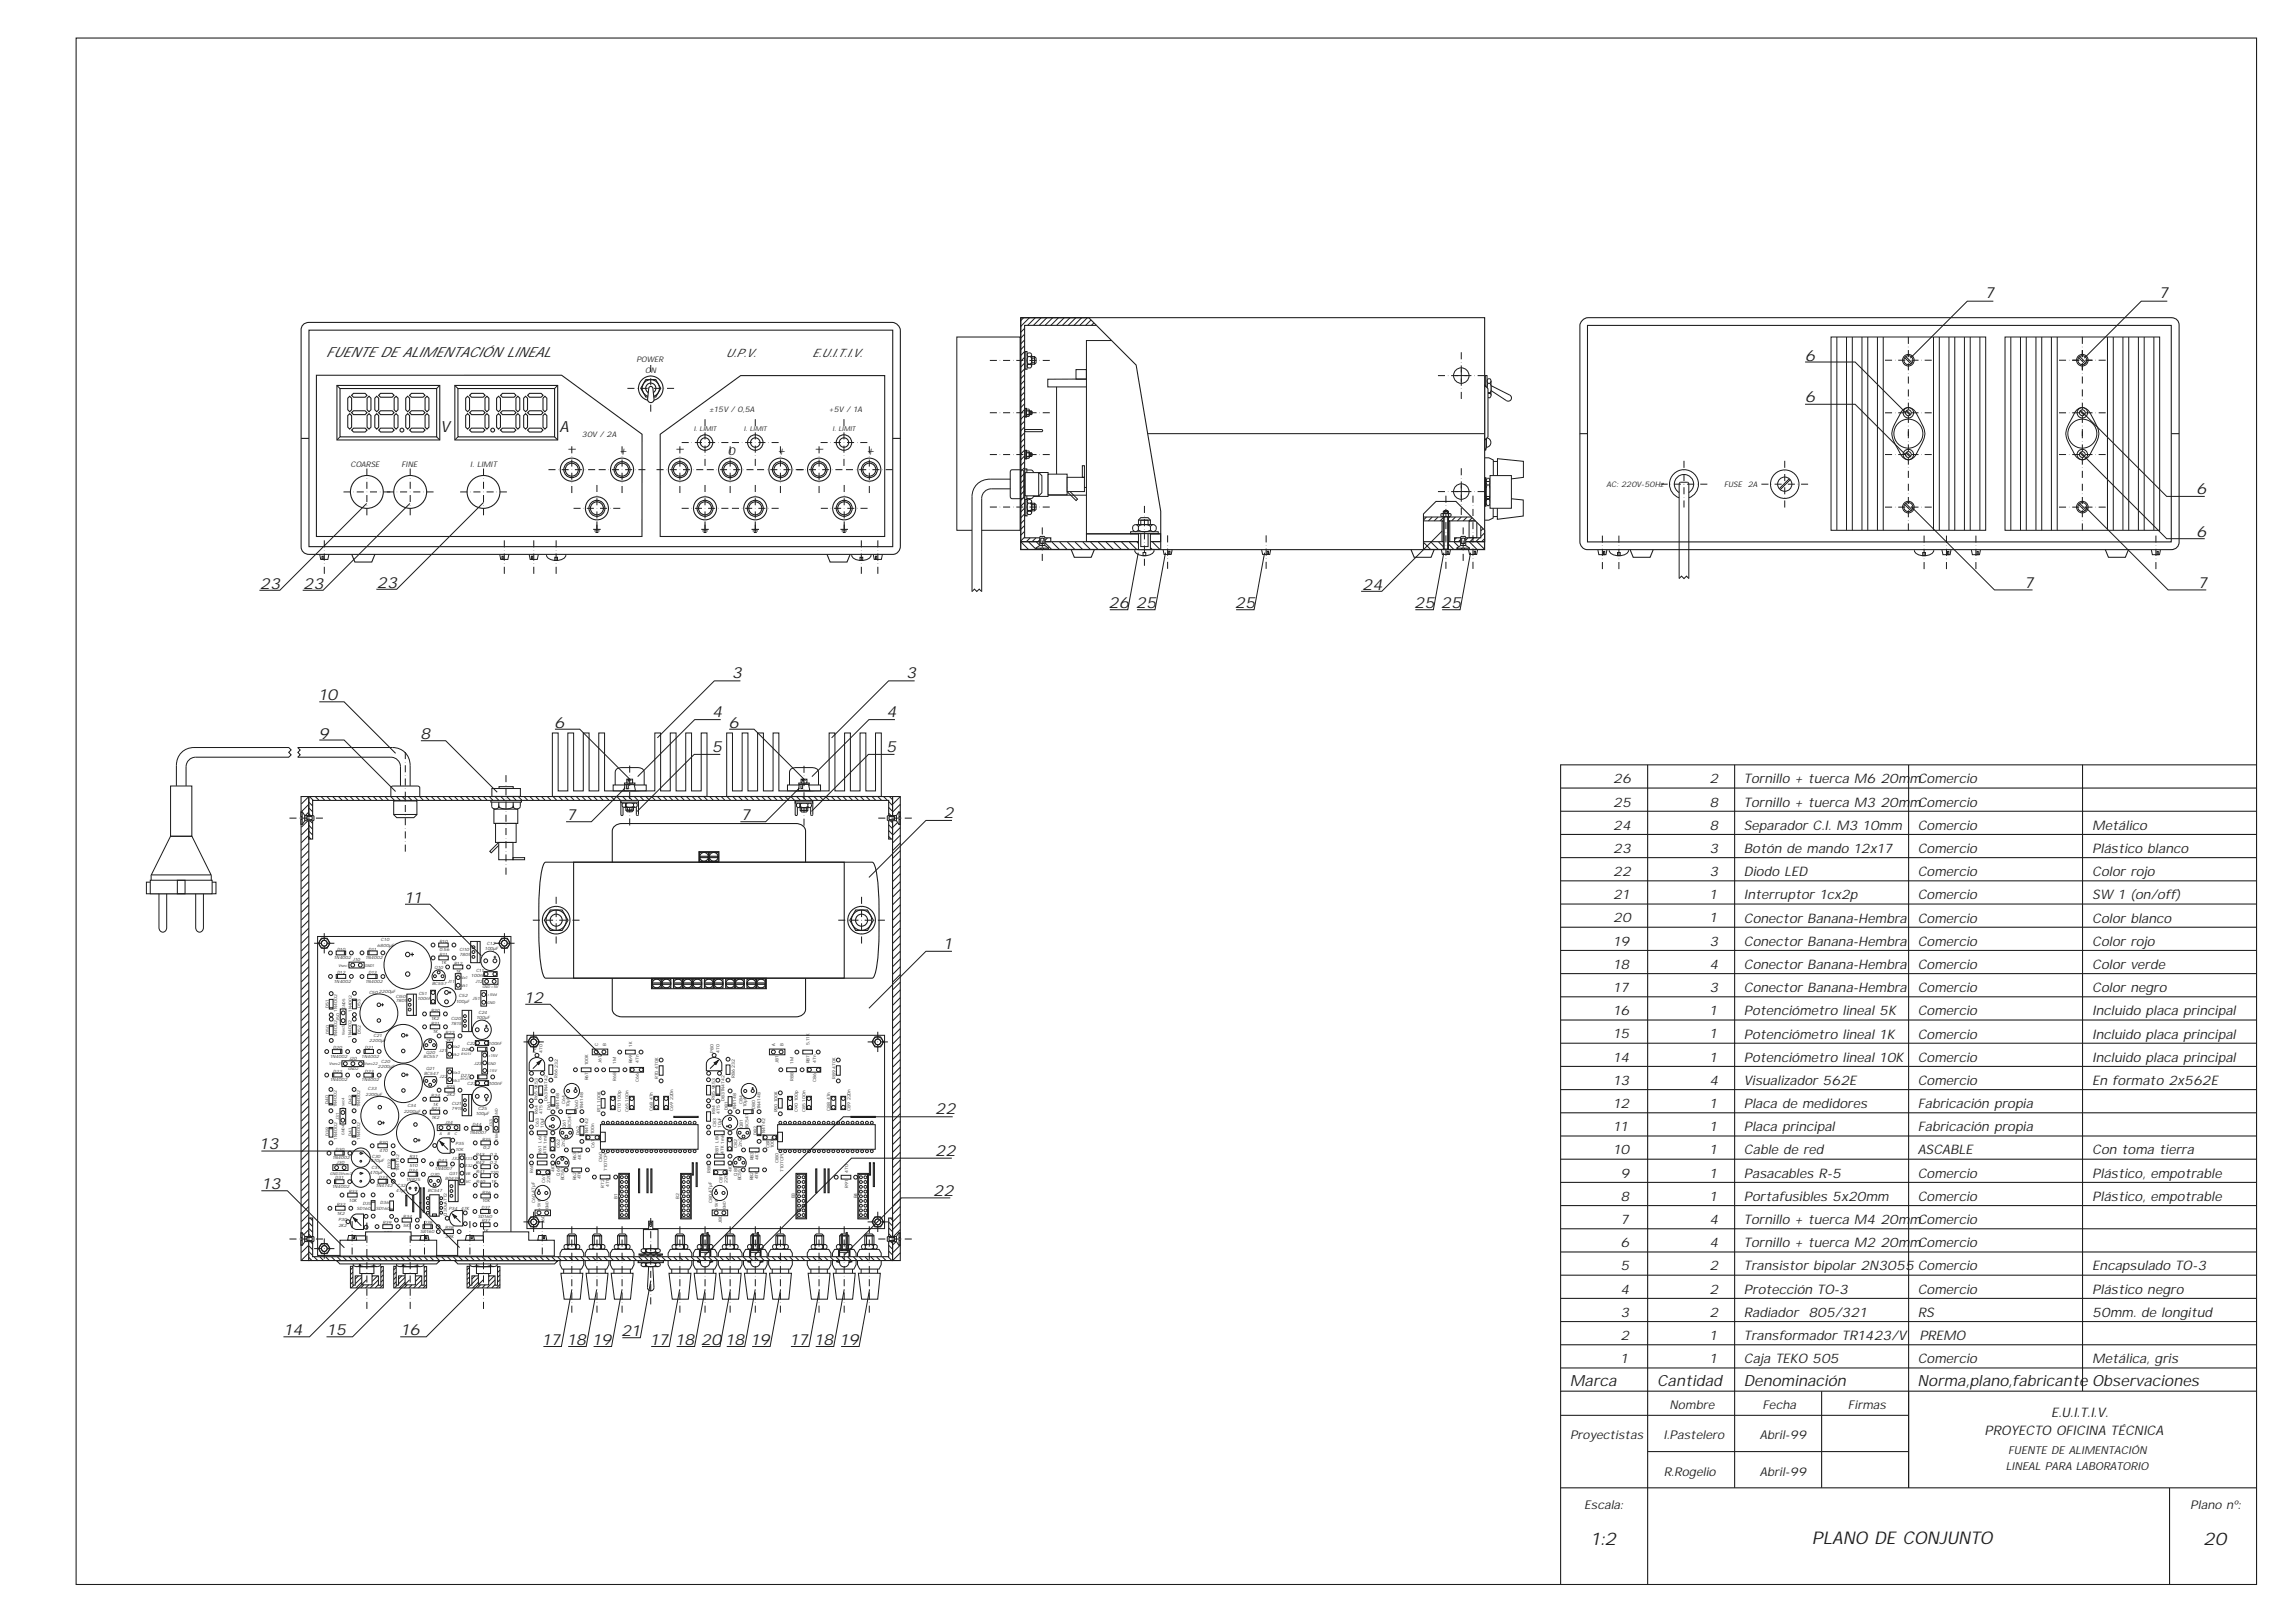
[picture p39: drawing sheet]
<svg xmlns="http://www.w3.org/2000/svg" width="593mm" height="420mm" viewBox="0 0 593 420" stroke-linecap="round" stroke-linejoin="round" font-family="sans-serif">
<defs><g id="words">
<g font-size="4.5" fill="#1f1a17">
<text x="411.4" y="399.5">1:2</text>
<text x="468.7" y="399.3">PLANO DE CONJUNTO</text>
<text x="569.9" y="399.6">20</text>
</g>
<g font-size="4" fill="#1f1a17">
<text x="513.4" y="77.2">7</text>
<text x="558.4" y="77.2">7</text>
<text x="466.8" y="93.4">6</text>
<text x="466.8" y="104">6</text>
<text x="114" y="111.8">V</text>
<text x="144.7" y="111.8">A</text>
<text x="568.1" y="127.9">6</text>
<text x="568.1" y="138.8">6</text>
<text x="67.2" y="152.3">23</text>
<text x="78.4" y="152.3">23</text>
<text x="97.5" y="152">23</text>
<text x="352.3" y="152.5">24</text>
<text x="523.6" y="152.1">7</text>
<text x="568.5" y="152.1">7</text>
<text x="286.8" y="157.2">26</text>
<text x="293.8" y="157.2">25</text>
<text x="319.4" y="157.2">25</text>
<text x="365.8" y="157.2">25</text>
<text x="372.7" y="157.2">25</text>
<text x="189.3" y="175.4">3</text>
<text x="234.4" y="175.4">3</text>
<text x="82.4" y="181.1">10</text>
<text x="184.2" y="185.4">4</text>
<text x="229.3" y="185.4">4</text>
<text x="82.4" y="191">9</text>
<text x="108.7" y="191.2">8</text>
<text x="143.4" y="188.2">6</text>
<text x="188.5" y="188.2">6</text>
<text x="184.1" y="194.4">5</text>
<text x="229.2" y="194.4">5</text>
<text x="146.5" y="212.2">7</text>
<text x="191.6" y="212.2">7</text>
<text x="244.1" y="211.5">2</text>
<text x="104.6" y="233.5">11</text>
<text x="244.1" y="245.4">1</text>
<text x="135.7" y="259.4">12</text>
<text x="241.9" y="288.2">22</text>
<text x="67.2" y="297.1">13</text>
<text x="241.9" y="299">22</text>
<text x="67.7" y="307.5">13</text>
<text x="241.4" y="309.3">22</text>
<text x="73.4" y="345.4">14</text>
<text x="84.6" y="345.4">15</text>
<text x="103.6" y="345.4">16</text>
<text x="140.3" y="347.8">17</text>
<text x="146.7" y="347.8">18</text>
<text x="153.2" y="347.8">19</text>
<text x="160.7" y="345.5">21</text>
<text x="168.1" y="347.8">17</text>
<text x="174.7" y="347.8">18</text>
<text x="181.3" y="347.8">20</text>
<text x="187.7" y="347.8">18</text>
<text x="194.2" y="347.8">19</text>
<text x="204.3" y="347.8">17</text>
<text x="210.7" y="347.8">18</text>
<text x="217.3" y="347.8">19</text>
<text x="406.1" y="358.6">Marca</text>
<text x="428.7" y="358.6">Cantidad</text>
<text x="451.1" y="358.6">Denominación</text>
<text x="496" y="358.6">Norma,plano,fabricante Observaciones</text>
</g>
<text font-size="3.7" fill="#1f1a17" x="84.3" y="92.3">FUENTE DE ALIMENTACIÓN LINEAL</text>
<g font-size="3.4" fill="#1f1a17">
<text x="147.1" y="115.8">_</text>
<text x="160.1" y="117.7">+</text>
<text x="175.1" y="115.8">_</text>
<text x="201.1" y="117.7">+</text>
<text x="211.1" y="115.8">_</text>
<text x="224.1" y="117.7">+</text>
<text x="417.3" y="202.6">26</text>
<text x="442.2" y="202.6">2</text>
<text x="451.1" y="202.6">Tornillo + tuerca M6 20mmComercio</text>
<text x="417.3" y="208.6">25</text>
<text x="442.2" y="208.6">8</text>
<text x="451.1" y="208.6">Tornillo + tuerca M3 20mmComercio</text>
<text x="417.3" y="214.6">24</text>
<text x="442.2" y="214.6">8</text>
<text x="451.1" y="214.6">Separador C.I. M3 10mm</text>
<text x="496" y="214.6">Comercio</text>
<text x="541.2" y="214.6">Metálico</text>
<text x="417.3" y="220.6">23</text>
<text x="442.2" y="220.6">3</text>
<text x="451.1" y="220.6">Botón de mando 12x17</text>
<text x="496" y="220.6">Comercio</text>
<text x="541.2" y="220.6">Plástico blanco</text>
<text x="417.3" y="226.6">22</text>
<text x="442.2" y="226.6">3</text>
<text x="451.1" y="226.6">Diodo LED</text>
<text x="496" y="226.6">Comercio</text>
<text x="541.2" y="226.6">Color rojo</text>
<text x="417.3" y="232.6">21</text>
<text x="442.2" y="232.6">1</text>
<text x="451.1" y="232.6">Interruptor 1cx2p</text>
<text x="496" y="232.6">Comercio</text>
<text x="541.2" y="232.6">SW 1 (on/off)</text>
<text x="417.3" y="238.6">20</text>
<text x="442.2" y="238.6">1</text>
<text x="451.1" y="238.6">Conector Banana-Hembra</text>
<text x="496" y="238.6">Comercio</text>
<text x="541.2" y="238.6">Color blanco</text>
<text x="417.3" y="244.6">19</text>
<text x="442.2" y="244.6">3</text>
<text x="451.1" y="244.6">Conector Banana-Hembra</text>
<text x="496" y="244.6">Comercio</text>
<text x="541.2" y="244.6">Color rojo</text>
<text x="417.3" y="250.6">18</text>
<text x="442.2" y="250.6">4</text>
<text x="451.1" y="250.6">Conector Banana-Hembra</text>
<text x="496" y="250.6">Comercio</text>
<text x="541.2" y="250.6">Color verde</text>
<text x="417.3" y="256.6">17</text>
<text x="442.2" y="256.6">3</text>
<text x="451.1" y="256.6">Conector Banana-Hembra</text>
<text x="496" y="256.6">Comercio</text>
<text x="541.2" y="256.6">Color negro</text>
<text x="417.3" y="262.6">16</text>
<text x="442.2" y="262.6">1</text>
<text x="451.1" y="262.6">Potenciómetro lineal 5K</text>
<text x="496" y="262.6">Comercio</text>
<text x="541.2" y="262.6">Incluido placa principal</text>
<text x="417.3" y="268.6">15</text>
<text x="442.2" y="268.6">1</text>
<text x="451.1" y="268.6">Potenciómetro lineal 1K</text>
<text x="496" y="268.6">Comercio</text>
<text x="541.2" y="268.6">Incluido placa principal</text>
<text x="417.3" y="274.6">14</text>
<text x="442.2" y="274.6">1</text>
<text x="451.1" y="274.6">Potenciómetro lineal 10K</text>
<text x="496" y="274.6">Comercio</text>
<text x="541.2" y="274.6">Incluido placa principal</text>
<text x="417.3" y="280.6">13</text>
<text x="442.2" y="280.6">4</text>
<text x="451.1" y="280.6">Visualizador 562E</text>
<text x="496" y="280.6">Comercio</text>
<text x="541.2" y="280.6">En formato 2x562E</text>
<text x="417.3" y="286.6">12</text>
<text x="442.2" y="286.6">1</text>
<text x="451.1" y="286.6">Placa de medidores</text>
<text x="496" y="286.6">Fabricación propia</text>
<text x="417.3" y="292.6">11</text>
<text x="442.2" y="292.6">1</text>
<text x="451.1" y="292.6">Placa principal</text>
<text x="496" y="292.6">Fabricación propia</text>
<text x="417.3" y="298.6">10</text>
<text x="442.2" y="298.6">1</text>
<text x="451.1" y="298.6">Cable de red</text>
<text x="496" y="298.6">ASCABLE</text>
<text x="541.2" y="298.6">Con toma tierra</text>
<text x="419.2" y="304.6">9</text>
<text x="442.2" y="304.6">1</text>
<text x="451.1" y="304.6">Pasacables R-5</text>
<text x="496" y="304.6">Comercio</text>
<text x="541.2" y="304.6">Plástico, empotrable</text>
<text x="419.2" y="310.6">8</text>
<text x="442.2" y="310.6">1</text>
<text x="451.1" y="310.6">Portafusibles 5x20mm</text>
<text x="496" y="310.6">Comercio</text>
<text x="541.2" y="310.6">Plástico, empotrable</text>
<text x="419.2" y="316.6">7</text>
<text x="442.2" y="316.6">4</text>
<text x="451.1" y="316.6">Tornillo + tuerca M4 20mmComercio</text>
<text x="419.2" y="322.6">6</text>
<text x="442.2" y="322.6">4</text>
<text x="451.1" y="322.6">Tornillo + tuerca M2 20mmComercio</text>
<text x="419.2" y="328.6">5</text>
<text x="442.2" y="328.6">2</text>
<text x="451.1" y="328.6">Transistor bipolar 2N3055 Comercio</text>
<text x="541.2" y="328.6">Encapsulado TO-3</text>
<text x="419.2" y="334.6">4</text>
<text x="442.2" y="334.6">2</text>
<text x="451.1" y="334.6">Protección TO-3</text>
<text x="496" y="334.6">Comercio</text>
<text x="541.2" y="334.6">Plástico negro</text>
<text x="419.2" y="340.6">3</text>
<text x="442.2" y="340.6">2</text>
<text x="451.1" y="340.6">Radiador</text>
<text x="467.8" y="340.6">805/321</text>
<text x="496" y="340.6">RS</text>
<text x="541.2" y="340.6">50mm. de longitud</text>
<text x="419.2" y="346.6">2</text>
<text x="442.2" y="346.6">1</text>
<text x="451.1" y="346.6">Transformador TR1423/V</text>
<text x="496.5" y="346.6">PREMO</text>
<text x="419.2" y="352.6">1</text>
<text x="442.2" y="352.6">1</text>
<text x="451.1" y="352.6">Caja TEKO 505</text>
<text x="496" y="352.6">Comercio</text>
<text x="541.2" y="352.6">Metálica, gris</text>
<text x="513.4" y="371.3">PROYECTO OFICINA TÉCNICA</text>
<text x="530.6" y="366.5">E.U.I.T.I.V.</text>
</g>
<g font-size="3.1" fill="#1f1a17">
<text x="187.8" y="92.3">U.P.V.</text>
<text x="210.1" y="92.3">E.U.I.T.I.V.</text>
<text x="431.9" y="364.4">Nombre</text>
<text x="455.9" y="364.5">Fecha</text>
<text x="478" y="364.6">Firmas</text>
<text x="406.1" y="372.2">Proyectistas</text>
<text x="430.3" y="372.2">I.Pastelero</text>
<text x="455.2" y="372.1">Abril-99</text>
<text x="430.3" y="381.7">R.Rogelio</text>
<text x="455.2" y="381.9">Abril-99</text>
<text x="409.8" y="390.4">Escala:</text>
<text x="566.5" y="390.4">Plano nº:</text>
</g>
<g font-size="2.8" fill="#1f1a17">
<text x="188.3" y="117.7">0</text>
<text x="519.4" y="376.2">FUENTE DE ALIMENTACIÓN</text>
<text x="518.8" y="380.2">LINEAL PARA LABORATORIO</text>
</g>
<g font-size="2" fill="#1f1a17">
<text x="164.6" y="93.6">POWER</text>
<text x="166.9" y="96.4">ON</text>
<text x="183.4" y="106.4">±15V / 0,5A</text>
<text x="214.4" y="106.4">+5V / 1A</text>
<text x="150.5" y="113">30V / 2A</text>
<text x="90.7" y="120.7">COARSE</text>
<text x="103.9" y="120.7">FINE</text>
<text x="121.7" y="120.7">I. LIMIT</text>
<text x="415.6" y="126">AC: 220V-50Hz</text>
<text x="445.9" y="126">FUSE</text>
<text x="452.1" y="126">2A</text>
</g>
<g font-size="1.7" fill="#1f1a17">
<text x="179.4" y="111.6">I. LIMIT</text>
<text x="192.4" y="111.6">I. LIMIT</text>
<text x="215.4" y="111.6">I. LIMIT</text>
</g>
<g font-size="1.1" fill="#1f1a17">
<text x="87.2" y="245.9">D10</text>
<text x="95.3" y="245.9">D11</text>
<text x="97.6" y="244.9">6800µF</text>
<text x="98.5" y="243.5">C10</text>
<text x="113.7" y="243.8">R10</text>
<text x="125.4" y="245.7">100µF</text>
<text x="125.9" y="244.5">C12</text>
<text x="86.3" y="248.1">1N4002</text>
<text x="87.2" y="252">D12</text>
<text x="91.3" y="248.7">J10</text>
<text x="94.5" y="248.1">1N4002</text>
<text x="95.3" y="252">D13</text>
<text x="112.4" y="250.7">Q10</text>
<text x="113.7" y="246">0.56</text>
<text x="113.7" y="247.2">R11</text>
<text x="114.1" y="249.4">1K</text>
<text x="117.5" y="249.5">R12</text>
<text x="117.9" y="251.7">1K</text>
<text x="118.8" y="247.3">7805</text>
<text x="118.9" y="246">CI10</text>
<text x="123.1" y="251.5">C11</text>
<text x="86.3" y="254.2">1N4002</text>
<text x="94.5" y="254.2">1N4002</text>
<text x="95.4" y="257">C50</text>
<text x="98" y="257">2200µF</text>
<text x="108.3" y="257.4">C51</text>
<text x="111.8" y="254.7">BC557</text>
<text x="115.8" y="254.3">J11</text>
<text x="118.7" y="257.8">C52</text>
<text x="121.9" y="252.7">100nF</text>
<text x="123" y="254.3">J12</text>
<text x="85.1" y="260.8" transform="rotate(-90 85.1 260.8)">D51</text>
<text x="87.2" y="261.6" transform="rotate(-90 87.2 261.6)">1N4002</text>
<text x="87.8" y="264" transform="rotate(-90 87.8 264)">J50</text>
<text x="91" y="261.7" transform="rotate(-90 91 261.7)">1N4002</text>
<text x="93.3" y="260.8" transform="rotate(-90 93.3 260.8)">D53</text>
<text x="102.4" y="259.2">7805</text>
<text x="102.4" y="258.1">CI50</text>
<text x="108" y="258.6">100nF</text>
<text x="111.5" y="261.7">R20</text>
<text x="111.5" y="263.9">1K2</text>
<text x="116.7" y="263.9">CI20</text>
<text x="118" y="259.4">100µF</text>
<text x="122.2" y="258.7">J51</text>
<text x="123.2" y="263.6">100µF</text>
<text x="123.7" y="262.4">C24</text>
<text x="85.1" y="267.4" transform="rotate(-90 85.1 267.4)">D50</text>
<text x="87.3" y="268.2" transform="rotate(-90 87.3 268.2)">1N4002</text>
<text x="90.9" y="268.4" transform="rotate(-90 90.9 268.4)">1N4002</text>
<text x="93.3" y="267.5" transform="rotate(-90 93.3 267.5)">D52</text>
<text x="95.5" y="269.5">2200µF</text>
<text x="96.6" y="268.3">C21</text>
<text x="111.5" y="265">R21</text>
<text x="111.9" y="267.2">1K</text>
<text x="115.3" y="267.4">R22</text>
<text x="115.3" y="269.6">2K2</text>
<text x="116.6" y="265.1">7815</text>
<text x="85.4" y="273.6">1N4002</text>
<text x="86.2" y="271.4">D20</text>
<text x="90.3" y="274.2">J20</text>
<text x="93.5" y="273.6">1N4002</text>
<text x="94.4" y="271.4">D21</text>
<text x="98.6" y="274.9">C20</text>
<text x="109.6" y="273.8">BC557</text>
<text x="110.2" y="272.6">Q20</text>
<text x="113.6" y="272.1">J21</text>
<text x="119.4" y="271.9">D26</text>
<text x="120.7" y="270.4">C22</text>
<text x="122.6" y="275.4">J23</text>
<text x="126.4" y="270.3">100nF</text>
<text x="138.7" y="272.4" transform="rotate(-90 138.7 272.4)">P60</text>
<text x="140.3" y="272.4" transform="rotate(-90 140.3 272.4)">470</text>
<text x="152.1" y="275.6" transform="rotate(-90 152.1 275.6)">100K</text>
<text x="154.7" y="270.4" transform="rotate(-90 154.7 270.4)">C</text>
<text x="155.6" y="274.8" transform="rotate(-90 155.6 274.8)">J61</text>
<text x="156.8" y="270.4" transform="rotate(-90 156.8 270.4)">B</text>
<text x="159.4" y="275.2" transform="rotate(-90 159.4 275.2)">1M</text>
<text x="163.5" y="275.1" transform="rotate(-90 163.5 275.1)">R69</text>
<text x="163.5" y="270.7" transform="rotate(-90 163.5 270.7)">1K</text>
<text x="165.3" y="274.9" transform="rotate(-90 165.3 274.9)">47n</text>
<text x="184.5" y="272.4" transform="rotate(-90 184.5 272.4)">P80</text>
<text x="186.1" y="272.4" transform="rotate(-90 186.1 272.4)">470</text>
<text x="200.5" y="270.4" transform="rotate(-90 200.5 270.4)">A</text>
<text x="201.4" y="274.8" transform="rotate(-90 201.4 274.8)">J81</text>
<text x="202.6" y="270.4" transform="rotate(-90 202.6 270.4)">B</text>
<text x="205.2" y="275.2" transform="rotate(-90 205.2 275.2)">1M</text>
<text x="209.4" y="275.1" transform="rotate(-90 209.4 275.1)">R87</text>
<text x="209.4" y="270.3" transform="rotate(-90 209.4 270.3)">5,11K</text>
<text x="211.1" y="274.9" transform="rotate(-90 211.1 274.9)">47n</text>
<text x="85.4" y="279.7">1N4002</text>
<text x="86.2" y="277.5">D22</text>
<text x="93.5" y="279.7">1N4002</text>
<text x="94.4" y="277.5">D23</text>
<text x="95.2" y="282">C33</text>
<text x="97.7" y="276.3">2200µF</text>
<text x="109.7" y="278.2">BC547</text>
<text x="110.2" y="276.7">Q21</text>
<text x="113.7" y="278.8">J22</text>
<text x="115.5" y="281.4">R25</text>
<text x="119.2" y="278.5">D27</text>
<text x="120.8" y="280.7">C23</text>
<text x="126.4" y="280.7">100nF</text>
<text x="139.1" y="281.8" transform="rotate(-90 139.1 281.8)">9K53</text>
<text x="144.2" y="278.9" transform="rotate(-90 144.2 278.9)">R66</text>
<text x="144.2" y="276.3" transform="rotate(-90 144.2 276.3)">232</text>
<text x="152.1" y="279.5" transform="rotate(-90 152.1 279.5)">R67</text>
<text x="159.4" y="279.6" transform="rotate(-90 159.4 279.6)">R68</text>
<text x="165.3" y="279.8" transform="rotate(-90 165.3 279.8)">C66</text>
<text x="170.3" y="279.1" transform="rotate(-90 170.3 279.1)">R70 470K</text>
<text x="185" y="281.8" transform="rotate(-90 185 281.8)">9K53</text>
<text x="190.1" y="278.9" transform="rotate(-90 190.1 278.9)">R86</text>
<text x="190.1" y="276.3" transform="rotate(-90 190.1 276.3)">232</text>
<text x="205.2" y="279.6" transform="rotate(-90 205.2 279.6)">R88</text>
<text x="211.1" y="279.8" transform="rotate(-90 211.1 279.8)">C86</text>
<text x="216.1" y="279.1" transform="rotate(-90 216.1 279.1)">R89 470K</text>
<text x="85" y="285.6" transform="rotate(-90 85 285.6)">D40</text>
<text x="87.2" y="286.4" transform="rotate(-90 87.2 286.4)">1N4002</text>
<text x="91" y="285.6" transform="rotate(-90 91 285.6)">D42</text>
<text x="93.2" y="286.4" transform="rotate(-90 93.2 286.4)">1N4002</text>
<text x="94.5" y="283.5">2200µF</text>
<text x="104.4" y="287.8">2200µF</text>
<text x="105.4" y="286.3">C34</text>
<text x="111.6" y="283.8">R24</text>
<text x="111.6" y="287.1">R23</text>
<text x="112" y="286">1K</text>
<text x="115.5" y="283.6">2K2</text>
<text x="116.8" y="287">7915</text>
<text x="116.9" y="285.8">CI21</text>
<text x="123.7" y="287.2">C25</text>
<text x="139.1" y="284.4" transform="rotate(-90 139.1 284.4)">R65</text>
<text x="141.6" y="284.8" transform="rotate(-90 141.6 284.8)">D631N4742</text>
<text x="142.4" y="287" transform="rotate(-90 142.4 287)">D61</text>
<text x="144.6" y="287.2" transform="rotate(-90 144.6 287.2)">1N4148</text>
<text x="146.2" y="285.6" transform="rotate(-90 146.2 285.6)">C64</text>
<text x="147.3" y="286.5" transform="rotate(-90 147.3 286.5)">10µF</text>
<text x="149.5" y="287" transform="rotate(-90 149.5 287)">D60</text>
<text x="150.9" y="287" transform="rotate(-90 150.9 287)">1N4148</text>
<text x="155.3" y="287.7" transform="rotate(-90 155.3 287.7)">R71 100K</text>
<text x="160.6" y="287.6" transform="rotate(-90 160.6 287.6)">C70 100p</text>
<text x="162.5" y="287.6" transform="rotate(-90 162.5 287.6)">C65 100n</text>
<text x="168.9" y="287.3" transform="rotate(-90 168.9 287.3)">C68 47n</text>
<text x="174.1" y="287.4" transform="rotate(-90 174.1 287.4)">C69 220n</text>
<text x="184.9" y="284.4" transform="rotate(-90 184.9 284.4)">R85</text>
<text x="187.4" y="284.8" transform="rotate(-90 187.4 284.8)">D831N4742</text>
<text x="188.2" y="287" transform="rotate(-90 188.2 287)">D81</text>
<text x="190.5" y="287.2" transform="rotate(-90 190.5 287.2)">1N4148</text>
<text x="192" y="285.6" transform="rotate(-90 192 285.6)">C84</text>
<text x="193.1" y="286.5" transform="rotate(-90 193.1 286.5)">10µF</text>
<text x="195.4" y="287" transform="rotate(-90 195.4 287)">D80</text>
<text x="196.7" y="287" transform="rotate(-90 196.7 287)">1N4148</text>
<text x="201.1" y="287.7" transform="rotate(-90 201.1 287.7)">R90 100K</text>
<text x="206.4" y="287.6" transform="rotate(-90 206.4 287.6)">C90 100p</text>
<text x="208.4" y="287.6" transform="rotate(-90 208.4 287.6)">C85 100n</text>
<text x="214.7" y="287.3" transform="rotate(-90 214.7 287.3)">C88 47n</text>
<text x="220" y="287.4" transform="rotate(-90 220 287.4)">C89 220n</text>
<text x="85" y="293.9" transform="rotate(-90 85 293.9)">D39</text>
<text x="87.7" y="289.7" transform="rotate(-90 87.7 289.7)">J31</text>
<text x="91" y="293.9" transform="rotate(-90 91 293.9)">D41</text>
<text x="111.6" y="289.3">1K2</text>
<text x="115.1" y="290.8">J34</text>
<text x="121.4" y="293.4">1N4007</text>
<text x="122.3" y="291.3">D44</text>
<text x="123.1" y="288.5">100µF</text>
<text x="127.4" y="291.6" transform="rotate(-90 127.4 291.6)">J33</text>
<text x="139.1" y="288.2" transform="rotate(-90 139.1 288.2)">R64</text>
<text x="139.4" y="291.4" transform="rotate(-90 139.4 291.4)">C63</text>
<text x="140.4" y="288" transform="rotate(-90 140.4 288)">475</text>
<text x="140.7" y="291.7" transform="rotate(-90 140.7 291.7)">10µF</text>
<text x="146.3" y="291.8" transform="rotate(-90 146.3 291.8)">Q61</text>
<text x="147.7" y="291.8" transform="rotate(-90 147.7 291.8)">BC547</text>
<text x="149.9" y="293.5" transform="rotate(-90 149.9 293.5)">D62</text>
<text x="152.1" y="293.7" transform="rotate(-90 152.1 293.7)">1N4742</text>
<text x="153.7" y="293.3" transform="rotate(-90 153.7 293.3)">100n</text>
<text x="185" y="288.2" transform="rotate(-90 185 288.2)">R84</text>
<text x="185.2" y="291.4" transform="rotate(-90 185.2 291.4)">C83</text>
<text x="186.2" y="288" transform="rotate(-90 186.2 288)">475</text>
<text x="186.5" y="291.7" transform="rotate(-90 186.5 291.7)">10µF</text>
<text x="192.2" y="291.8" transform="rotate(-90 192.2 291.8)">Q81</text>
<text x="193.6" y="291.8" transform="rotate(-90 193.6 291.8)">BC547</text>
<text x="195.8" y="293.5" transform="rotate(-90 195.8 293.5)">D82</text>
<text x="197.9" y="293.7" transform="rotate(-90 197.9 293.7)">1N4742</text>
<text x="86" y="299.9">1N4002</text>
<text x="86.8" y="297.7">D30</text>
<text x="87.2" y="294.7" transform="rotate(-90 87.2 294.7)">1N4002</text>
<text x="93.1" y="294.7" transform="rotate(-90 93.1 294.7)">1N4002</text>
<text x="96.2" y="299.5">C30</text>
<text x="98.1" y="295.8">R30</text>
<text x="98.1" y="298">470</text>
<text x="105.9" y="299.6">R31</text>
<text x="117.8" y="296.1">P35</text>
<text x="117.8" y="297.7">10K</text>
<text x="123.1" y="298.9">R43</text>
<text x="124.7" y="295">R35</text>
<text x="125" y="297.3">0,2</text>
<text x="126.7" y="298.9">0,2</text>
<text x="140" y="298.5" transform="rotate(-90 140 298.5)">R61 L60</text>
<text x="141.4" y="298.4" transform="rotate(-90 141.4 298.4)">47K 1mH</text>
<text x="144.8" y="297" transform="rotate(-90 144.8 297)">C62</text>
<text x="146.1" y="296.6" transform="rotate(-90 146.1 296.6)">2n2</text>
<text x="150.4" y="299.9" transform="rotate(-90 150.4 299.9)">4K7</text>
<text x="153.7" y="297" transform="rotate(-90 153.7 297)">C67</text>
<text x="185.9" y="298.5" transform="rotate(-90 185.9 298.5)">R81 L80</text>
<text x="187.2" y="298.4" transform="rotate(-90 187.2 298.4)">47K 1mH</text>
<text x="190.7" y="297" transform="rotate(-90 190.7 297)">C82</text>
<text x="191.9" y="296.6" transform="rotate(-90 191.9 296.6)">2n2</text>
<text x="196.2" y="299.9" transform="rotate(-90 196.2 299.9)">4K7</text>
<text x="199" y="297.1" transform="rotate(-90 199 297.1)">C87</text>
<text x="200.2" y="297.1" transform="rotate(-90 200.2 297.1)">100n</text>
<text x="86.7" y="305.1">D31</text>
<text x="87.1" y="301">J30</text>
<text x="95.6" y="303.6">470µF</text>
<text x="95.8" y="300.7">470µF</text>
<text x="96.1" y="302.4">C31</text>
<text x="98" y="305">D33</text>
<text x="101.1" y="302.1" transform="rotate(-90 101.1 302.1)">D32</text>
<text x="103.3" y="303" transform="rotate(-90 103.3 303)">1N4742</text>
<text x="105.1" y="305.4">1N825</text>
<text x="105.8" y="303.1">D34</text>
<text x="105.9" y="301.9">510</text>
<text x="111.4" y="304.2">Q30</text>
<text x="112.5" y="302.7">1N4007</text>
<text x="113.3" y="300.5">D43</text>
<text x="115.2" y="305.1">BD439</text>
<text x="116.2" y="303.9">Q31</text>
<text x="116.9" y="300">J32</text>
<text x="123.1" y="301.2">R42</text>
<text x="123.2" y="303.5">R41</text>
<text x="123.2" y="305.9">R40</text>
<text x="126.7" y="303.6">220</text>
<text x="126.7" y="301.2">0,2</text>
<text x="127.1" y="306">1K</text>
<text x="137.9" y="303.4" transform="rotate(-90 137.9 303.4)">R60</text>
<text x="143.4" y="303.2" transform="rotate(-90 143.4 303.2)">4K7</text>
<text x="144.8" y="304.1" transform="rotate(-90 144.8 304.1)">Q60</text>
<text x="145.9" y="305.3" transform="rotate(-90 145.9 305.3)">BC557</text>
<text x="149" y="305.3" transform="rotate(-90 149 305.3)">R62</text>
<text x="149.1" y="300.2" transform="rotate(-90 149.1 300.2)">R63</text>
<text x="150.3" y="305.1" transform="rotate(-90 150.3 305.1)">47K</text>
<text x="155.7" y="300.6" transform="rotate(-90 155.7 300.6)">CI60</text>
<text x="157" y="302.9" transform="rotate(-90 157 302.9)">7107CPL</text>
<text x="183.8" y="303.4" transform="rotate(-90 183.8 303.4)">R80</text>
<text x="189.3" y="303.2" transform="rotate(-90 189.3 303.2)">4K7</text>
<text x="190.6" y="304.1" transform="rotate(-90 190.6 304.1)">Q80</text>
<text x="191.8" y="305.3" transform="rotate(-90 191.8 305.3)">BC557</text>
<text x="194.8" y="305.3" transform="rotate(-90 194.8 305.3)">R82</text>
<text x="194.9" y="300.2" transform="rotate(-90 194.9 300.2)">R83</text>
<text x="196.1" y="305.1" transform="rotate(-90 196.1 305.1)">47K</text>
<text x="201.4" y="300.9" transform="rotate(-90 201.4 300.9)">CI80</text>
<text x="202.7" y="303.1" transform="rotate(-90 202.7 303.1)">7107CPL</text>
<text x="219.4" y="303.4" transform="rotate(-90 219.4 303.4)">470</text>
<text x="85.9" y="307.3">1N4002</text>
<text x="87.1" y="311.9">R32</text>
<text x="90.2" y="308.5">R33</text>
<text x="90.2" y="310.8">10K</text>
<text x="93.9" y="311.8">D35</text>
<text x="97.2" y="307.2">1N4742</text>
<text x="98.3" y="311.4">D36</text>
<text x="102.4" y="308.5">47µF</text>
<text x="102.7" y="307">C32</text>
<text x="110.7" y="308.2">BC547</text>
<text x="124.7" y="308.8">R36</text>
<text x="124.7" y="311">10K</text>
<text x="138.3" y="308.5" transform="rotate(-90 138.3 308.5)">47µF</text>
<text x="138.4" y="311.3" transform="rotate(-90 138.4 311.3)">C60</text>
<text x="141.1" y="306" transform="rotate(-90 141.1 306)">C61</text>
<text x="142.3" y="306" transform="rotate(-90 142.3 306)">220p</text>
<text x="156.3" y="307.2" transform="rotate(-90 156.3 307.2)">R72</text>
<text x="157.6" y="306.9" transform="rotate(-90 157.6 306.9)">470</text>
<text x="159.8" y="310.1" transform="rotate(-90 159.8 310.1)">B1</text>
<text x="175.7" y="310.1" transform="rotate(-90 175.7 310.1)">B2</text>
<text x="184.2" y="308.5" transform="rotate(-90 184.2 308.5)">47µF</text>
<text x="184.2" y="311.3" transform="rotate(-90 184.2 311.3)">C80</text>
<text x="186.9" y="306" transform="rotate(-90 186.9 306)">C81</text>
<text x="188.1" y="306" transform="rotate(-90 188.1 306)">220p</text>
<text x="205.6" y="310" transform="rotate(-90 205.6 310)">B3</text>
<text x="219.4" y="307.2" transform="rotate(-90 219.4 307.2)">R91</text>
<text x="221.7" y="310" transform="rotate(-90 221.7 310)">B4</text>
<text x="87.1" y="314.2">1K2</text>
<text x="87.5" y="315.8">P30</text>
<text x="87.5" y="317.4">2K2</text>
<text x="92.3" y="313">SD160</text>
<text x="97.3" y="312.9">SD160</text>
<text x="99" y="316.6">R39</text>
<text x="104.3" y="315">R34</text>
<text x="104.3" y="317.3">5K1</text>
<text x="109.6" y="316.7">D38</text>
<text x="115.1" y="318">R38</text>
<text x="115.6" y="314.6" transform="rotate(-90 115.6 314.6)">CI30uA772</text>
<text x="116.1" y="313">P34</text>
<text x="119.2" y="313">47K</text>
<text x="123.7" y="315">SD160</text>
<text x="124.5" y="312.8">D37</text>
<text x="124.6" y="316.2">R37</text>
<text x="140.9" y="316.4" transform="rotate(-90 140.9 316.4)">J60</text>
<text x="186.7" y="316.4" transform="rotate(-90 186.7 316.4)">J80</text>
<text x="99.2" y="319.2">10K</text>
<text x="108.8" y="318.9">SD160</text>
<text x="115.1" y="320.2">39K</text>
<text x="125" y="318.6">1K</text>
<text x="92.5" y="324.6">P31</text>
<text x="95.5" y="324.6">10K</text>
<text x="103.8" y="324.6">P32</text>
<text x="107.4" y="324.6">1K</text>
<text x="122.7" y="324.6">P33</text>
<text x="126.2" y="324.6">5K</text>
</g>
<g font-size="1" fill="#1f1a17">
<text x="87.6" y="250.1">Vsec1</text>
<text x="94.3" y="250.2">GND1</text>
<text x="119.3" y="255.3">Vk1</text>
<text x="119.3" y="253.3">Va1</text>
<text x="124.8" y="255.6">GND +5V</text>
<text x="126" y="257.7">+5Vd</text>
<text x="89.3" y="260.9" transform="rotate(-90 89.3 260.9)">GND5</text>
<text x="126" y="259.7">GND</text>
<text x="89.2" y="267.8" transform="rotate(-90 89.2 267.8)">Vsec5</text>
<text x="85.2" y="275.6">Vsec21</text>
<text x="94.1" y="275.6">Vsec22</text>
<text x="117.1" y="273.2">Vk2</text>
<text x="117.1" y="271.1">Va2</text>
<text x="126.2" y="275.4">GND</text>
<text x="126.2" y="273.5">+15V</text>
<text x="90" y="276.8">GND2</text>
<text x="117.2" y="279.9">Vk3</text>
<text x="117.2" y="277.8">Va3</text>
<text x="126.2" y="277.3">-15V</text>
<text x="89.1" y="286.7" transform="rotate(-90 89.1 286.7)">Vsec4</text>
<text x="89.1" y="293.6" transform="rotate(-90 89.1 293.6)">GND4</text>
<text x="113.7" y="293.5">A</text>
<text x="115.7" y="293.5">B</text>
<text x="117.6" y="293.5">C</text>
<text x="128.7" y="288.8" transform="rotate(-90 128.7 288.8)">GND</text>
<text x="120.3" y="299.9">E33</text>
<text x="128.7" y="295" transform="rotate(-90 128.7 295)">Vble</text>
<text x="85.4" y="304">GND3Vsec3</text>
<text x="120.3" y="301.9">E32</text>
<text x="120.4" y="304">VB</text>
<text x="120.5" y="306">VC</text>
<text x="139.8" y="312.9" transform="rotate(-90 139.8 312.9)">+5Vd</text>
<text x="141.9" y="312.7" transform="rotate(-90 141.9 312.7)">GND</text>
<text x="185.7" y="312.9" transform="rotate(-90 185.7 312.9)">+5Vd</text>
<text x="187.7" y="312.7" transform="rotate(-90 187.7 312.7)">GND</text>
</g>
<g font-size=".8" fill="#1f1a17">
<text x="119.3" y="272.8">BY251</text>
<text x="119.1" y="279.4">BY251</text>
</g>
</g></defs>
<g fill="none" stroke="#1f1a17" stroke-width=".28">
<path d="M19.7 9.8h564v400h-564zM167 98.2h2.6l1.3 2.2-1.3 2.3h-2.6l-1.3-2.3zM403.7 197.7v162.1M403.7 197.8h180M426.2 197.8v212M448.7 197.8v187M493.7 197.9v186.9M538.7 197.8v162M403.7 215.8h180M403.7 209.8h180M403.7 203.8h180M403.7 239.8h180"/>
<path d="M403.7 233.8h180M403.7 227.8h180M403.7 221.8h180M403.7 257.8h180M403.7 251.8h180M403.7 245.8h180M403.7 275.8h180M403.7 269.8h180M403.7 263.8h180M403.7 299.8h180M403.7 293.8h180M403.7 287.8h180"/>
<path d="M403.7 281.8h180M403.7 317.8h180M403.7 311.8h180M403.7 305.8h180M403.7 335.8h180M403.7 329.8h180M403.7 323.8h180M403.7 353.8h180M403.7 347.8h180M403.7 341.8h180M471.2 359.8v25M583.7 359.8h-180v50.1"/>
<path d="M403.7 366.1h90zM426.2 375.5h67.5zM403.7 384.8h180zM561.2 384.8v25"/>
<circle cx="168.3" cy="100.4" r="3.2"/>
<circle cx="168.3" cy="100.4" r="1.32"/>
<circle cx="168.3" cy="100.4" r="2.24"/>
</g>
<g fill="none" stroke="#1f1a17" stroke-width=".26">
<path d="M168.3 94.4v1.8M168.3 97v.1M168.3 97.8v1.9M162.3 100.5h1.8M164.9 100.5h.1M165.7 100.5h1.8M168.3 100.5h.1M168.3 101.2v1.9M168.3 103.8v.1M168.3 104.7v1.8M169.1 100.5h1.8M171.7 100.5h.1"/>
<path d="M172.5 100.5h1.9"/>
</g>
<path d="M167.9 100.2a.54 .54 0 0 1 .6-.2 .54 .54 0 0 1 .4 .5l.3 2.8a.84 .84 0 0 1-.9 .8 .84 .84 0 0 1-.8-.8z" fill-rule="evenodd" fill="#fff" stroke="#1f1a17" stroke-width=".28"/>
<g fill="none" stroke="#1f1a17" stroke-width=".28">
<path d="M78.4 84l.9-.5 .7-.1h150.8a2.3 2.3 0 0 1 2.1 2v56a2.07 2.07 0 0 1-1.9 2h-151a1.95 1.95 0 0 1-2.1-2v-56.1zM79.9 85.4h151v56h-151zM81.8 97.1h63.5l20.8 15.2v26.5h-84.3zM87.2 99.7h26.6v14.1h-26.6zM117.7 99.7h26.6v14.1h-26.6zM77.9 113.4h2M88 100.5h25v12.5h-25zM90.5 107l.5 .5v3l-.5 .5-.5-.5v-3zM90.5 102.5l.5 .5v3l-.5 .5-.5-.5v-3zM90.9 102.2l.5-.5h3l.5 .5-.5 .5h-3zM90.9 106.7l.5-.5h3l.5 .5-.5 .5h-3zM91 111.2l.5-.5h3l.5 .5-.5 .5h-3z"/>
<path d="M95.5 107l.5 .5v3l-.5 .5-.5-.5v-3zM95.5 102.5l.5 .5v3l-.5 .5-.5-.5v-3zM97.5 107l.5 .5v3l-.5 .5-.5-.5v-3zM97.5 102.5l.5 .5v3l-.5 .5-.5-.5v-3zM97.9 102.2l.5-.5h3l.5 .5-.5 .5h-3zM97.9 106.7l.5-.5h3l.5 .5-.5 .5h-3zM98 111.2l.5-.5h3l.5 .5-.5 .5h-3zM102 107.5l.5-.5 .5 .5v3l-.5 .5-.5-.5zM102 103l.5-.5 .5 .5v3l-.5 .5-.5-.5zM105.5 107l.5 .5v3l-.5 .5-.5-.5v-3zM105.5 102.5l.5 .5v3l-.5 .5-.5-.5v-3zM105.9 102.2l.5-.5h3l.5 .5-.5 .5h-3z"/>
<path d="M105.9 106.7l.5-.5h3l.5 .5-.5 .5h-3zM106 111.2l.5-.5h3l.5 .5-.5 .5h-3zM110.5 107l.5 .5v3l-.5 .5-.5-.5v-3zM110.5 102.5l.5 .5v3l-.5 .5-.5-.5v-3zM118.5 100.5h25v12.5h-25zM121 107l.5 .5v3l-.5 .5-.5-.5v-3zM121 102.5l.5 .5v3l-.5 .5-.5-.5v-3zM121.5 111.2l.5-.5h3l.5 .5-.5 .5h-3zM121.5 102.2l.5-.5h3l.5 .5-.5 .5h-3zM121.5 106.7l.5-.5h3l.5 .5-.5 .5h-3zM126 107l.5 .5v3l-.5 .5-.5-.5v-3zM126 102.5l.5 .5v3l-.5 .5-.5-.5v-3z"/>
<path d="M129 107l.5 .5v3l-.5 .5-.5-.5v-3zM129 102.5l.5 .5v3l-.5 .5-.5-.5v-3zM129.5 111.2l.5-.5h3l.5 .5-.5 .5h-3zM129.5 102.2l.5-.5h3l.5 .5-.5 .5h-3zM129.5 106.7l.5-.5h3l.5 .5-.5 .5h-3zM134 107l.5 .5v3l-.5 .5-.5-.5v-3zM134 102.5l.5 .5v3l-.5 .5-.5-.5v-3zM135.5 103l.5-.5 .5 .5v3l-.5 .5-.5-.5zM136 107l.5 .5v3l-.5 .5-.5-.5v-3zM136.5 111.2l.5-.5h3l.5 .5-.5 .5h-3zM136.5 102.2l.5-.5h3l.5 .5-.5 .5h-3zM136.5 106.7l.5-.5h3l.5 .5-.5 .5h-3z"/>
<path d="M141 107l.5 .5v3l-.5 .5-.5-.5v-3zM141 102.5l.5 .5v3l-.5 .5-.5-.5v-3zM170.8 112.3l20.8-15.1h37.2v41.6h-58zM230.9 113.4h2M153.4 136.9h2M153.7 137.3h1.4M154 137.7h.8M154.4 134.9v2M181.4 136.9h1.9M181.7 137.3h1.3M182 137.7h.7M182.4 134.9v2"/>
<path d="M194.4 136.9h1.9M194.7 137.3h1.3M195 137.7h.7M195.4 134.9v2M217.4 136.9h1.9M217.7 137.3h1.3M218 137.7h.7M218.4 134.9v2M91 143.4l.8 2h4.4l.8-2M213.9 143.4l.8 2h4.4l.8-2"/>
<circle cx="104" cy="111.3" r=".5"/>
<circle cx="127.4" cy="111.3" r=".5"/>
<circle cx="182.4" cy="114.5" r="2"/>
<circle cx="182.4" cy="114.5" r="1.22"/>
<circle cx="195.4" cy="114.5" r="2"/>
<circle cx="195.4" cy="114.5" r="1.22"/>
<circle cx="218.3" cy="114.5" r="2"/>
<circle cx="218.3" cy="114.5" r="1.22"/>
<circle cx="94.9" cy="127.2" r="4.2"/>
<circle cx="106.1" cy="127.2" r="4.2"/>
<circle cx="125.1" cy="127.2" r="4.2"/>
<circle cx="147.9" cy="121.5" r="1.68"/>
<circle cx="147.9" cy="121.5" r="2.07"/>
<circle cx="147.9" cy="121.5" r="2.98"/>
<circle cx="154.4" cy="131.5" r="1.68"/>
<circle cx="154.4" cy="131.5" r="2.07"/>
<circle cx="154.4" cy="131.5" r="2.98"/>
<circle cx="160.9" cy="121.5" r="1.68"/>
<circle cx="160.9" cy="121.5" r="2.07"/>
<circle cx="160.9" cy="121.5" r="2.98"/>
<circle cx="175.9" cy="121.5" r="2.07"/>
<circle cx="175.9" cy="121.5" r="1.68"/>
<circle cx="175.9" cy="121.5" r="2.98"/>
<circle cx="182.4" cy="131.5" r="1.68"/>
<circle cx="182.4" cy="131.5" r="2.07"/>
<circle cx="182.4" cy="131.5" r="2.98"/>
<circle cx="188.9" cy="121.5" r="1.68"/>
<circle cx="188.9" cy="121.5" r="2.07"/>
<circle cx="188.9" cy="121.5" r="2.98"/>
<circle cx="195.4" cy="131.5" r="1.68"/>
<circle cx="195.4" cy="131.5" r="2.07"/>
<circle cx="195.4" cy="131.5" r="2.98"/>
<circle cx="201.9" cy="121.5" r="1.68"/>
<circle cx="201.9" cy="121.5" r="2.07"/>
<circle cx="201.9" cy="121.5" r="2.98"/>
<circle cx="211.9" cy="121.5" r="2.07"/>
<circle cx="211.9" cy="121.5" r="1.68"/>
<circle cx="211.9" cy="121.5" r="2.98"/>
<circle cx="218.4" cy="131.5" r="1.68"/>
<circle cx="218.4" cy="131.5" r="2.07"/>
<circle cx="218.4" cy="131.5" r="2.98"/>
<circle cx="224.9" cy="121.5" r="1.68"/>
<circle cx="224.9" cy="121.5" r="2.07"/>
<circle cx="224.9" cy="121.5" r="2.98"/>
</g>
<g fill="none" stroke="#1f1a17" stroke-width=".26">
<path d="M87.2 99.7l.8 .8M113.6 99.8l-.6 .6M117.7 99.7l.8 .8M144.1 99.8l-.6 .6M87.9 113l-.6 .7M112.9 113l.8 .8M118.4 113l-.6 .7M143.4 113l.8 .8M147.9 115.4v1.9M147.9 118v.1M147.9 118.9v1.8M160.9 115.4v1.9"/>
<path d="M160.9 118v.1M160.9 118.9v1.8M175.9 115.4v1.9M175.9 118v.1M175.9 118.9v1.8M176.3 114.5h1.8M178.9 114.5h.1M179.7 114.5h1.9M182.4 108.4v1.8M182.4 111v.1M182.4 111.8v1.9M182.4 114.4v.1"/>
<path d="M182.4 115.3v1.8M182.4 117.9h.1M182.4 118.7v1.8M183.2 114.5h1.8M185.7 114.5h.1M186.6 114.5h1.8M188.9 115.4v1.9M188.9 118v.1M188.9 118.9v1.8M189.3 114.5h1.8M191.9 114.5h.1M192.7 114.5h1.9"/>
<path d="M195.4 108.4v1.8M195.4 111v.1M195.4 111.8v1.9M195.4 114.4v.1M195.4 115.3v1.8M195.4 117.9h.1M195.4 118.7v1.8M196.2 114.5h1.8M198.7 114.5h.1M199.6 114.5h1.8M201.9 115.4v1.9M201.9 118v.1"/>
<path d="M201.9 118.9v1.8M211.9 115.4v1.9M211.9 118v.1M211.9 118.9v1.8M212.3 114.5h1.8M214.8 114.5h.1M215.7 114.5h1.8M218.3 108.4v1.8M218.3 111v.1M218.3 111.8v1.9M218.3 114.4v.1M218.3 115.3v1.8"/>
<path d="M218.3 117.9h.1M218.3 118.7v1.8M219.1 114.5h1.8M221.7 114.5h.1M222.5 114.5h1.8M224.9 115.4v1.9M224.9 118v.1M224.9 118.9v1.8M83.9 139.8v1.8M88.9 127.2h1.8M91.4 127.2h.1M92.3 127.2h1.8"/>
<path d="M94.9 121.2v1.8M94.9 123.8v.1M94.9 124.6v1.8M94.9 127.2v.1M94.9 128v1.9M94.9 130.6v.1M94.9 131.5v1.8M95.7 127.2h1.8M98.3 127.2h.1M99.1 127.2h2.8M102.6 127.2h.1M103.5 127.2h1.8"/>
<path d="M106.1 121.2v1.8M106.1 123.8v.1M106.1 124.6v1.8M106.1 127.2v.1M106.1 128v1.9M106.1 130.6v.1M106.1 131.5v1.8M106.9 127.2h1.8M109.5 127.2h.1M110.3 127.2h1.8M119 127.2h1.8M121.6 127.2h.1"/>
<path d="M122.4 127.2h1.9M125.1 121.2v1.8M125.1 123.8v.1M125.1 124.6v1.8M125.1 127.2v.1M125.1 128v1.9M125.1 130.6v.1M125.1 131.5v1.8M125.9 127.2h1.8M128.4 127.2h.1M129.3 127.2h1.8M130.4 139.8v1.8"/>
<path d="M138.1 139.8v1.8M141.9 121.5h1.8M143.8 139.8v1.8M144.4 121.5h.1M145.3 121.5h1.8M147.9 121.4v.1M147.9 122.3v1.8M147.9 124.9h.1M147.9 125.7v1.8M148.4 131.5h1.8M148.7 121.5h1.8M150.9 131.5h.1"/>
<path d="M151.3 121.5h.1M151.8 131.5h1.8M152.1 121.5h1.8M154.4 125.4v1.9M154.4 128v.1M154.4 128.9v1.8M154.4 131.4v.1M154.4 132.3v1.8M154.4 134.9h.1M154.4 135.7v1.8M154.9 121.5h1.8M155.2 131.5h1.8"/>
<path d="M157.4 121.5h.1M157.8 131.5h.1M158.3 121.5h1.8M158.6 131.5h1.8M160.9 121.4v.1M160.9 122.3v1.8M160.9 124.9h.1M160.9 125.7v1.8M161.7 121.5h1.8M164.3 121.5h.1M165.1 121.5h1.8M169.8 121.5h1.8"/>
<path d="M172.4 121.5h.1M173.2 121.5h1.9M175.9 121.4v.1M175.9 122.3v1.8M175.9 124.9h.1M175.9 125.7v1.8M176.3 131.5h1.8M176.7 121.5h1.8M178.9 131.5h.1M179.2 121.5h.1M179.7 131.5h1.9M180.1 121.5h1.8"/>
<path d="M182.4 125.4v1.9M182.4 128v.1M182.4 128.9v1.8M182.4 131.4v.1M182.4 132.3v1.8M182.4 134.9h.1M182.4 135.7v1.8M182.8 121.5h1.8M183.2 131.5h1.8M185.4 121.5h.1M185.7 131.5h.1M186.2 121.5h1.9"/>
<path d="M186.6 131.5h1.8M188.9 121.4v.1M188.9 122.3v1.8M188.9 124.9h.1M188.9 125.7v1.8M189.3 131.5h1.8M189.7 121.5h1.8M191.9 131.5h.1M192.2 121.5h.1M192.7 131.5h1.9M193.1 121.5h1.8M195.4 125.4v1.9"/>
<path d="M195.4 128v.1M195.4 128.9v1.8M195.4 131.4v.1M195.4 132.3v1.8M195.4 134.9h.1M195.4 135.7v1.8M195.8 121.5h1.8M196.2 131.5h1.8M198.4 121.5h.1M198.7 131.5h.1M199.2 121.5h1.9M199.6 131.5h1.8"/>
<path d="M201.9 121.4v.1M201.9 122.3v1.8M201.9 124.9h.1M201.9 125.7v1.8M202.7 121.5h1.8M205.2 121.5h.1M205.8 121.5h2.1M208.4 121.5h.1M209.2 121.5h1.9M211.9 121.4v.1M211.9 122.3v1.8M211.9 124.9h.1"/>
<path d="M211.9 125.7v1.8M212.3 131.5h1.8M212.7 121.5h1.8M214.9 131.5h.1M215.2 121.5h.1M215.7 131.5h1.9M216.1 121.5h1.8M218.4 125.4v1.9M218.4 128v.1M218.4 128.9v1.8M218.4 131.4v.1M218.4 132.3v1.8"/>
<path d="M218.4 134.9h.1M218.4 135.7v1.8M218.8 121.5h1.8M219.2 131.5h1.8M221.4 121.5h.1M221.7 131.5h.1M222.2 121.5h1.9M222.6 131.5h1.8M222.8 139.8v1.8M224.9 121.4v.1M224.9 122.3v1.8M224.9 124.9h.1"/>
<path d="M224.9 125.7v1.8M225.7 121.5h1.8M227.1 139.8v1.8M228.2 121.5h.1M229.1 121.5h1.8M82.7 143.5l.3 1.2h1.8l.3-1.2M83.3 143.9h.3v.8h-.3zM83.9 142.3v.1M83.9 143.2v1.8M83.9 145.8h.1M83.9 146.6v1.8M129.3 143.5l.2 1.2h1.9l.2-1.2"/>
<path d="M129.8 143.9h.4v.8h-.4zM130.4 142.3v.1M130.4 143.2v1.8M130.4 145.8h.1M130.4 146.6v1.8M136.9 143.5l.2 1.2h1.9l.2-1.2M137.5 143.9h.3v.8h-.3zM138.1 142.3v.1M138.1 143.2v1.8M138.1 145.8h.1M138.1 146.6v1.8M141.4 143.5a1.67 1.67 0 0 0 1.8 1.4l.7 .1a2.12 2.12 0 0 0 2.5-1.5"/>
<path d="M143.5 144.1h.7v.8h-.7zM143.8 142.3v.1M143.8 143.2v1.8M143.8 145.8h.1M143.8 146.6v1.8M220.3 143.5a1.67 1.67 0 0 0 1.8 1.4l.7 .1a2.12 2.12 0 0 0 2.5-1.5M222.5 144.1h.7v.8h-.7zM222.8 142.3v.1M222.8 143.2v1.8M222.8 145.8h.1M222.8 146.6v1.8M225.9 143.5l.2 1.2h1.9l.2-1.2"/>
<path d="M226.5 143.9h.3v.8h-.3zM227.1 142.3v.1M227.1 143.2v1.8M227.1 145.8h.1M227.1 146.6v1.8M101.2 203.5l.5-.2 6.6 .1 .3 .4-.1 2.8-.5 .2h-6.6l-.3-.4zM101.8 210.7l.8 .8h4.4l.9-.8M101.8 207.2h6v3.5h-6zM127 207h7.9v.5h-7.9zM127.2 204h7.4v2h-7.4zM127.8 209.3h6.1v3.7h-6.1zM129.1 203.5h3.7v.4h-3.7z"/>
<path d="M160.6 206.3h.6v4.4l-.3 .3-.3-.3zM165.2 207.7v3l-.3 .3-.3-.3v-1.9M205.7 206.3h.5v4.4l-.2 .3-.3-.3zM210.2 207.7v3l-.2 .3-.3-.3v-1.9M126.7 220.2l2.4-2.4 .4 .4-2.4 2.4zM135.4 269.5h1.8M136.3 267.8h92.5v50h-92.5zM137.3 268.2h1.5l.7 1.3-.7 1.3h-1.5l-.8-1.3zM137.5 274a2.07 2.07 0 0 1 3.4 1.2v1.8h-4l.1-2.2zM138 266.9v1.8M138 269.5h.1M138 270.3v1.8"/>
<path d="M138.8 269.5h1.9M139.6 274.6l-1.8 1.8M142 275.5h1v2.4h-1zM150.4 276.2h2.5v1h-2.5zM153.2 271.4h4v1.4h-4zM157.7 276.2h2.5v1h-2.5zM161.8 271.6h2.5v1h-2.5zM163 276.1h3.5v1.2h-3.5zM170.5 275.7h1v2.4h-1zM183.3 274a2.07 2.07 0 0 1 3.4 1.2v1.8h-4l.1-2.2zM185.5 274.6l-1.8 1.8M187.8 275.5h1v2.4h-1z"/>
<path d="M199 271.4h4v1.4h-4zM203.5 276.2h2.5v1h-2.5zM207.6 271.6h2.5v1h-2.5zM208.8 276.1h3.5v1.2h-3.5zM216.3 275.7h1v2.4h-1zM224.4 269.5h1.9M226.3 268.2h1.5l.7 1.3-.7 1.3h-1.5l-.8-1.3zM227 269.5h.1M227 266.9v1.8M227 270.3v1.8M227.8 269.5h1.9M136.9 280.8h1v2.4h-1z"/>
<path d="M136.9 287.6h1v2.4h-1zM139 298.6h2.5v.9h-2.5zM139 292.5h2.5v1h-2.5zM139.4 280.9h1v2.4h-1zM139.4 283h1M142 291.3h.5M142.2 291.1v.5M142.3 294.3h1.2v3.4h-1.2zM142.5 283.7h1v2.4h-1zM142.5 285.8h1M144.2 299.6a1.74 1.74 0 0 1 2.3-.1 1.74 1.74 0 0 1 .4 2.3h-2.9l-.3-.9zM145.1 291.9h2.8a1.73 1.73 0 0 1-1.4 2.7 1.73 1.73 0 0 1-1.4-2.7z"/>
<path d="M146.5 287.1h2.5v.9h-2.5zM148 297h2.5v.9h-2.5zM148.6 281.5h.5M148.7 287.1v.9M148.9 281.2v.5M150 291.3h1v2.4h-1zM150 293.4h1M151.5 293.6h3.5v1.2h-3.5zM155.3 290.9h25.3v6.4h-25.3zM155.3 292.9h1.3v2.4h-1.3zM155.5 284.2h1v2.4h-1zM157.9 283.6h1.2v3.4h-1.2z"/>
<path d="M162.8 283.6h1.2v3.4h-1.2zM169.1 283.6h1.3v3.4h-1.3zM171.7 283.6h1.2v3.4h-1.2zM174.3 288.8h6.3v.3h-6.3zM182.8 280.8h1v2.4h-1zM182.8 287.6h1v2.4h-1zM184.8 298.6h2.5v.9h-2.5zM184.8 292.5h2.5v1h-2.5zM185.2 280.9h1v2.4h-1zM185.2 283h1M187.8 291.3h.5M188.1 291.1v.5"/>
<path d="M188.1 294.3h1.3v3.4h-1.3zM188.3 283.7h1v2.4h-1zM188.4 285.8h.9M190 299.6a1.74 1.74 0 0 1 2.4-.1 1.74 1.74 0 0 1 .3 2.3h-2.9l-.3-.9zM190.9 291.9h2.9a1.73 1.73 0 0 1-1.5 2.7 1.73 1.73 0 0 1-1.4-2.7zM192.3 287.1h2.5v.9h-2.5zM193.8 297h2.5v.9h-2.5zM194.4 281.5h.6M194.5 287.1v.9M194.7 281.2v.5M195.8 291.3h1v2.4h-1zM195.9 293.4h.9"/>
<path d="M197.4 293.6h3.5v1.2h-3.5zM201.1 290.9h25.3v6.4h-25.3zM201.1 292.9h1.3v2.4h-1.3zM201.3 284.2h1v2.4h-1zM203.7 283.6h1.3v3.4h-1.3zM208.6 283.6h1.3v3.4h-1.3zM214.9 283.6h1.3v3.4h-1.3zM217.5 283.6h1.2v3.4h-1.2zM220.1 288.8h6.3v.3h-6.3zM135.4 316.1h1.8M137.3 314.7h1.5l.7 1.3-.7 1.3h-1.5l-.8-1.3zM138 313.4v1.9"/>
<path d="M138 316v.1M138 316.8v1.9M138.4 313h4v1.4h-4zM138.7 302.6h3.5v1.2h-3.5zM138.8 316.1h1.9M139 300.3h2.5v1h-2.5zM139.1 307.8h.6M139.4 307.6v.5M147.9 302.1h2.5v1h-2.5zM155.3 304h2.5v.9h-2.5zM160.1 309h.2v-5.3h2.3v11.3h-2.3v-5.2h-.2M160.1 303.5h2.7v11.8h-2.7z"/>
<path d="M165.2 302.3h.3v6.2h-.3zM167.3 302.3h.3v6.2h-.3zM168.3 302.3h.3v6.2h-.3zM176.1 309h.2v-5.2h2.3v11.2h-2.3v-5.2h-.2M176.1 303.5h2.7v11.8h-2.7zM179 300.8h.3v3.2h-.3zM180.1 300.8h.2v6.1h-.2zM184.2 313h4v1.4h-4zM184.6 302.6h3.5v1.2h-3.5zM184.8 300.3h2.5v1h-2.5zM184.9 307.8h.6M185.2 307.6v.5"/>
<path d="M193.8 302.1h2.5v1h-2.5zM205.9 309h.2v-5.3h2.3v11.3h-2.3v-5.2h-.2M205.9 303.5h2.7v11.8h-2.7zM211 302.3h.3v6.2h-.3zM213.2 302.3h.3v6.2h-.3zM214.2 302.3h.3v6.2h-.3zM217.6 304h2.5v1h-2.5zM221.9 309h.2v-5.2h2.3v11.2h-2.3v-5.2h-.2M221.9 303.5h2.7v11.8h-2.7zM224.4 316.1h1.9M224.9 300.8h.3v3.2h-.3zM225.9 300.8h.3v6.1h-.3z"/>
<path d="M226.3 314.7h1.5l.7 1.3-.7 1.3h-1.5l-.4-.6-.4-.7zM227 316.1h.1M227 313.4v1.9M227 316v.1M227 316.8v1.9M227.8 316.1h1.9"/>
<circle cx="137.4" cy="279.3" r=".5"/>
<circle cx="137.5" cy="277.6" r=".49"/>
<circle cx="138" cy="269.5" r=".76"/>
<circle cx="138" cy="269.5" r="1.29"/>
<circle cx="138" cy="269.5" r=".74"/>
<circle cx="138.9" cy="272.9" r=".49"/>
<circle cx="139.9" cy="279.4" r=".5"/>
<circle cx="140.3" cy="277.6" r=".49"/>
<circle cx="142.5" cy="279.4" r=".5"/>
<circle cx="142.5" cy="274" r=".5"/>
<circle cx="148.8" cy="276.7" r=".49"/>
<circle cx="154.2" cy="272.1" r=".49"/>
<circle cx="154.4" cy="276.7" r=".49"/>
<circle cx="156.1" cy="276.7" r=".49"/>
<circle cx="156.2" cy="272.1" r=".49"/>
<circle cx="160.3" cy="272.1" r=".49"/>
<circle cx="161.6" cy="276.7" r=".49"/>
<circle cx="163.5" cy="276.7" r=".49"/>
<circle cx="165.8" cy="272.1" r=".5"/>
<circle cx="165.9" cy="276.7" r=".49"/>
<circle cx="171" cy="274.2" r=".5"/>
<circle cx="171" cy="279.6" r=".5"/>
<circle cx="183.3" cy="279.3" r=".5"/>
<circle cx="183.3" cy="277.6" r=".49"/>
<circle cx="184.7" cy="272.9" r=".49"/>
<circle cx="185.7" cy="279.4" r=".5"/>
<circle cx="186.1" cy="277.6" r=".49"/>
<circle cx="188.3" cy="279.4" r=".5"/>
<circle cx="188.3" cy="274" r=".5"/>
<circle cx="200" cy="272.1" r=".49"/>
<circle cx="202" cy="276.7" r=".49"/>
<circle cx="202" cy="272.1" r=".49"/>
<circle cx="206.1" cy="272.1" r=".5"/>
<circle cx="207.5" cy="276.7" r=".49"/>
<circle cx="209.4" cy="276.7" r=".49"/>
<circle cx="211.6" cy="272.1" r=".5"/>
<circle cx="211.7" cy="276.7" r=".49"/>
<circle cx="216.8" cy="274.2" r=".5"/>
<circle cx="216.8" cy="279.6" r=".5"/>
<circle cx="227" cy="269.5" r=".74"/>
<circle cx="227" cy="269.5" r="1.29"/>
<circle cx="227" cy="269.5" r=".76"/>
<circle cx="137.4" cy="284.7" r=".5"/>
<circle cx="137.4" cy="291.5" r=".5"/>
<circle cx="137.4" cy="286.1" r=".5"/>
<circle cx="137.5" cy="293" r=".49"/>
<circle cx="137.5" cy="299" r=".49"/>
<circle cx="139.9" cy="284.8" r=".5"/>
<circle cx="142.9" cy="297.1" r=".49"/>
<circle cx="142.9" cy="294.8" r=".5"/>
<circle cx="143" cy="299" r=".49"/>
<circle cx="143" cy="293" r=".49"/>
<circle cx="143" cy="289.4" r=".4"/>
<circle cx="143" cy="291.3" r=".4"/>
<circle cx="143" cy="290.4" r="1.98"/>
<circle cx="143" cy="282.2" r=".5"/>
<circle cx="143" cy="287.6" r=".5"/>
<circle cx="145" cy="287.6" r=".49"/>
<circle cx="145.4" cy="299.8" r=".37"/>
<circle cx="145.5" cy="293" r=".37"/>
<circle cx="146.5" cy="294" r=".37"/>
<circle cx="146.5" cy="297.4" r=".49"/>
<circle cx="146.9" cy="282.2" r=".4"/>
<circle cx="147.5" cy="293" r=".37"/>
<circle cx="147.9" cy="282.2" r="1.98"/>
<circle cx="148.9" cy="282.2" r=".4"/>
<circle cx="150.5" cy="287.6" r=".49"/>
<circle cx="150.5" cy="289.8" r=".5"/>
<circle cx="150.5" cy="295.2" r=".5"/>
<circle cx="152" cy="297.4" r=".49"/>
<circle cx="152.1" cy="294.2" r=".49"/>
<circle cx="154.4" cy="294.2" r=".49"/>
<circle cx="156" cy="282.7" r=".5"/>
<circle cx="156" cy="288.1" r=".5"/>
<circle cx="156" cy="297.8" r=".37"/>
<circle cx="156" cy="290.4" r=".37"/>
<circle cx="157.2" cy="297.8" r=".37"/>
<circle cx="157.2" cy="290.4" r=".37"/>
<circle cx="158.5" cy="297.8" r=".37"/>
<circle cx="158.5" cy="290.4" r=".37"/>
<circle cx="158.5" cy="286.4" r=".5"/>
<circle cx="158.5" cy="284.2" r=".5"/>
<circle cx="159.7" cy="297.8" r=".37"/>
<circle cx="159.7" cy="290.4" r=".37"/>
<circle cx="161" cy="297.8" r=".37"/>
<circle cx="161" cy="290.4" r=".37"/>
<circle cx="162.2" cy="297.8" r=".37"/>
<circle cx="162.2" cy="290.4" r=".37"/>
<circle cx="163.4" cy="286.4" r=".5"/>
<circle cx="163.4" cy="284.2" r=".5"/>
<circle cx="163.5" cy="297.8" r=".37"/>
<circle cx="163.5" cy="290.4" r=".37"/>
<circle cx="164.7" cy="297.8" r=".37"/>
<circle cx="164.7" cy="290.4" r=".37"/>
<circle cx="166" cy="297.8" r=".37"/>
<circle cx="166" cy="290.4" r=".37"/>
<circle cx="167.2" cy="297.8" r=".37"/>
<circle cx="167.2" cy="290.4" r=".37"/>
<circle cx="168.5" cy="297.8" r=".37"/>
<circle cx="168.5" cy="290.4" r=".37"/>
<circle cx="169.7" cy="297.8" r=".37"/>
<circle cx="169.7" cy="290.4" r=".37"/>
<circle cx="169.8" cy="286.4" r=".5"/>
<circle cx="169.8" cy="284.1" r=".5"/>
<circle cx="171" cy="297.8" r=".37"/>
<circle cx="171" cy="290.4" r=".37"/>
<circle cx="172.2" cy="297.8" r=".37"/>
<circle cx="172.2" cy="290.4" r=".37"/>
<circle cx="172.3" cy="284.1" r=".5"/>
<circle cx="172.3" cy="286.4" r=".49"/>
<circle cx="173.4" cy="297.8" r=".37"/>
<circle cx="173.4" cy="290.4" r=".37"/>
<circle cx="174.7" cy="297.8" r=".37"/>
<circle cx="174.7" cy="290.4" r=".37"/>
<circle cx="175.9" cy="297.8" r=".37"/>
<circle cx="175.9" cy="290.4" r=".37"/>
<circle cx="177.2" cy="297.8" r=".37"/>
<circle cx="177.2" cy="290.4" r=".37"/>
<circle cx="178.4" cy="297.8" r=".37"/>
<circle cx="178.4" cy="290.4" r=".37"/>
<circle cx="179.7" cy="297.8" r=".37"/>
<circle cx="179.7" cy="290.4" r=".37"/>
<circle cx="183.3" cy="284.7" r=".5"/>
<circle cx="183.3" cy="291.5" r=".5"/>
<circle cx="183.3" cy="286.1" r=".5"/>
<circle cx="183.3" cy="293" r=".49"/>
<circle cx="183.3" cy="299" r=".49"/>
<circle cx="185.7" cy="284.8" r=".5"/>
<circle cx="188.7" cy="297.1" r=".5"/>
<circle cx="188.7" cy="294.8" r=".5"/>
<circle cx="188.8" cy="299" r=".49"/>
<circle cx="188.8" cy="293" r=".49"/>
<circle cx="188.8" cy="289.4" r=".4"/>
<circle cx="188.8" cy="291.3" r=".4"/>
<circle cx="188.8" cy="290.4" r="1.98"/>
<circle cx="188.9" cy="282.2" r=".5"/>
<circle cx="188.9" cy="287.6" r=".49"/>
<circle cx="190.8" cy="287.6" r=".49"/>
<circle cx="191.3" cy="299.8" r=".37"/>
<circle cx="191.3" cy="293" r=".37"/>
<circle cx="192.3" cy="294" r=".37"/>
<circle cx="192.3" cy="297.4" r=".49"/>
<circle cx="192.8" cy="282.2" r=".4"/>
<circle cx="193.3" cy="293" r=".37"/>
<circle cx="193.7" cy="282.2" r="1.98"/>
<circle cx="194.7" cy="282.2" r=".4"/>
<circle cx="196.3" cy="287.6" r=".49"/>
<circle cx="196.4" cy="289.8" r=".5"/>
<circle cx="196.4" cy="295.2" r=".5"/>
<circle cx="197.8" cy="297.4" r=".49"/>
<circle cx="197.9" cy="294.2" r=".49"/>
<circle cx="200.3" cy="294.2" r=".49"/>
<circle cx="201.8" cy="282.7" r=".49"/>
<circle cx="201.8" cy="288.1" r=".5"/>
<circle cx="201.8" cy="297.8" r=".37"/>
<circle cx="201.8" cy="290.4" r=".37"/>
<circle cx="203.1" cy="297.8" r=".37"/>
<circle cx="203.1" cy="290.4" r=".37"/>
<circle cx="204.3" cy="297.8" r=".37"/>
<circle cx="204.3" cy="290.4" r=".37"/>
<circle cx="204.4" cy="286.4" r=".5"/>
<circle cx="204.4" cy="284.2" r=".5"/>
<circle cx="205.6" cy="297.8" r=".37"/>
<circle cx="205.6" cy="290.4" r=".37"/>
<circle cx="206.8" cy="297.8" r=".37"/>
<circle cx="206.8" cy="290.4" r=".37"/>
<circle cx="208" cy="297.8" r=".37"/>
<circle cx="208" cy="290.4" r=".37"/>
<circle cx="209.2" cy="286.4" r=".5"/>
<circle cx="209.2" cy="284.2" r=".5"/>
<circle cx="209.3" cy="297.8" r=".37"/>
<circle cx="209.3" cy="290.4" r=".37"/>
<circle cx="210.6" cy="297.8" r=".37"/>
<circle cx="210.6" cy="290.4" r=".37"/>
<circle cx="211.8" cy="297.8" r=".37"/>
<circle cx="211.8" cy="290.4" r=".37"/>
<circle cx="213.1" cy="297.8" r=".37"/>
<circle cx="213.1" cy="290.4" r=".37"/>
<circle cx="214.3" cy="297.8" r=".37"/>
<circle cx="214.3" cy="290.4" r=".37"/>
<circle cx="215.5" cy="297.8" r=".37"/>
<circle cx="215.5" cy="290.4" r=".37"/>
<circle cx="215.6" cy="286.4" r=".5"/>
<circle cx="215.6" cy="284.1" r=".5"/>
<circle cx="216.8" cy="297.8" r=".37"/>
<circle cx="216.8" cy="290.4" r=".37"/>
<circle cx="218" cy="297.8" r=".37"/>
<circle cx="218" cy="290.4" r=".37"/>
<circle cx="218.1" cy="284.1" r=".5"/>
<circle cx="218.1" cy="286.4" r=".5"/>
<circle cx="219.3" cy="297.8" r=".37"/>
<circle cx="219.3" cy="290.4" r=".37"/>
<circle cx="220.5" cy="297.8" r=".37"/>
<circle cx="220.5" cy="290.4" r=".37"/>
<circle cx="221.7" cy="297.8" r=".37"/>
<circle cx="221.7" cy="290.4" r=".37"/>
<circle cx="223" cy="297.8" r=".37"/>
<circle cx="223" cy="290.4" r=".37"/>
<circle cx="224.2" cy="297.8" r=".37"/>
<circle cx="224.2" cy="290.4" r=".37"/>
<circle cx="225.5" cy="297.8" r=".37"/>
<circle cx="225.5" cy="290.4" r=".37"/>
<circle cx="137.5" cy="300.8" r=".49"/>
<circle cx="138" cy="316" r=".76"/>
<circle cx="138" cy="316" r="1.29"/>
<circle cx="138" cy="316.1" r=".74"/>
<circle cx="139.3" cy="303.2" r=".5"/>
<circle cx="139.4" cy="308.6" r=".4"/>
<circle cx="139.4" cy="313.7" r=".49"/>
<circle cx="140.3" cy="308.6" r="1.98"/>
<circle cx="141.3" cy="308.6" r=".4"/>
<circle cx="141.4" cy="313.7" r=".49"/>
<circle cx="141.7" cy="303.2" r=".49"/>
<circle cx="143" cy="300.8" r=".5"/>
<circle cx="144.4" cy="300.8" r=".37"/>
<circle cx="146.4" cy="302.6" r=".49"/>
<circle cx="146.5" cy="300.8" r=".37"/>
<circle cx="151.9" cy="302.6" r=".49"/>
<circle cx="153.7" cy="304.5" r=".49"/>
<circle cx="159.3" cy="304.5" r=".49"/>
<circle cx="160.9" cy="314.3" r=".37"/>
<circle cx="160.9" cy="309.4" r=".37"/>
<circle cx="160.9" cy="310.6" r=".37"/>
<circle cx="160.9" cy="304.5" r=".37"/>
<circle cx="160.9" cy="308.2" r=".37"/>
<circle cx="160.9" cy="307" r=".37"/>
<circle cx="160.9" cy="305.7" r=".37"/>
<circle cx="160.9" cy="313.1" r=".37"/>
<circle cx="160.9" cy="311.8" r=".37"/>
<circle cx="162" cy="308.2" r=".37"/>
<circle cx="162" cy="314.3" r=".37"/>
<circle cx="162" cy="310.6" r=".37"/>
<circle cx="162" cy="313.1" r=".37"/>
<circle cx="162" cy="311.8" r=".37"/>
<circle cx="162" cy="305.7" r=".37"/>
<circle cx="162" cy="304.5" r=".37"/>
<circle cx="162" cy="309.4" r=".37"/>
<circle cx="162" cy="307" r=".37"/>
<circle cx="176.9" cy="310.6" r=".37"/>
<circle cx="176.9" cy="309.4" r=".37"/>
<circle cx="176.9" cy="304.5" r=".37"/>
<circle cx="176.9" cy="307" r=".37"/>
<circle cx="176.9" cy="313.1" r=".37"/>
<circle cx="176.9" cy="311.9" r=".37"/>
<circle cx="176.9" cy="308.2" r=".37"/>
<circle cx="176.9" cy="314.3" r=".37"/>
<circle cx="176.9" cy="305.7" r=".37"/>
<circle cx="178" cy="309.4" r=".37"/>
<circle cx="178" cy="304.5" r=".37"/>
<circle cx="178" cy="307" r=".37"/>
<circle cx="178" cy="313.1" r=".37"/>
<circle cx="178" cy="311.9" r=".37"/>
<circle cx="178" cy="308.2" r=".37"/>
<circle cx="178" cy="314.3" r=".37"/>
<circle cx="178" cy="310.6" r=".37"/>
<circle cx="178" cy="305.7" r=".37"/>
<circle cx="183.3" cy="300.8" r=".5"/>
<circle cx="185.2" cy="303.2" r=".5"/>
<circle cx="185.2" cy="308.6" r=".4"/>
<circle cx="185.2" cy="313.7" r=".49"/>
<circle cx="186.2" cy="308.6" r="1.98"/>
<circle cx="187.1" cy="308.6" r=".4"/>
<circle cx="187.2" cy="313.7" r=".49"/>
<circle cx="187.5" cy="303.2" r=".5"/>
<circle cx="188.8" cy="300.8" r=".5"/>
<circle cx="190.3" cy="300.8" r=".37"/>
<circle cx="192.2" cy="302.6" r=".49"/>
<circle cx="192.3" cy="300.8" r=".37"/>
<circle cx="197.8" cy="302.6" r=".49"/>
<circle cx="206.7" cy="304.5" r=".37"/>
<circle cx="206.7" cy="305.7" r=".37"/>
<circle cx="206.7" cy="308.2" r=".37"/>
<circle cx="206.7" cy="310.6" r=".37"/>
<circle cx="206.7" cy="309.4" r=".37"/>
<circle cx="206.7" cy="313.1" r=".37"/>
<circle cx="206.7" cy="311.8" r=".37"/>
<circle cx="206.7" cy="307" r=".37"/>
<circle cx="206.7" cy="314.3" r=".37"/>
<circle cx="207.8" cy="313.1" r=".37"/>
<circle cx="207.8" cy="309.4" r=".37"/>
<circle cx="207.8" cy="311.8" r=".37"/>
<circle cx="207.8" cy="304.5" r=".37"/>
<circle cx="207.8" cy="314.3" r=".37"/>
<circle cx="207.8" cy="305.7" r=".37"/>
<circle cx="207.8" cy="310.6" r=".37"/>
<circle cx="207.8" cy="308.2" r=".37"/>
<circle cx="207.8" cy="307" r=".37"/>
<circle cx="216.3" cy="304.5" r=".49"/>
<circle cx="221.3" cy="304.5" r=".49"/>
<circle cx="222.7" cy="308.2" r=".37"/>
<circle cx="222.7" cy="313.1" r=".37"/>
<circle cx="222.7" cy="314.3" r=".37"/>
<circle cx="222.7" cy="310.6" r=".37"/>
<circle cx="222.7" cy="304.5" r=".37"/>
<circle cx="222.7" cy="305.7" r=".37"/>
<circle cx="222.7" cy="309.4" r=".37"/>
<circle cx="222.7" cy="307" r=".37"/>
<circle cx="222.7" cy="311.9" r=".37"/>
<circle cx="223.8" cy="304.5" r=".37"/>
<circle cx="223.8" cy="309.4" r=".37"/>
<circle cx="223.8" cy="307" r=".37"/>
<circle cx="223.8" cy="305.7" r=".37"/>
<circle cx="223.8" cy="308.2" r=".37"/>
<circle cx="223.8" cy="314.3" r=".37"/>
<circle cx="223.8" cy="310.6" r=".37"/>
<circle cx="223.8" cy="313.1" r=".37"/>
<circle cx="223.8" cy="311.9" r=".37"/>
<circle cx="227" cy="316.1" r=".74"/>
<circle cx="227" cy="316" r="1.29"/>
<circle cx="227" cy="316" r=".76"/>
</g>
<g fill="#1f1a17" stroke="#1f1a17" stroke-width=".26">
<path d="M138.9 274.9l1.1-.6-.6 1.1z" fill-rule="evenodd"/>
<path d="M184.7 274.9l1.1-.6-.6 1.1z" fill-rule="evenodd"/>
</g>
<g fill="#fff" stroke="#1f1a17" stroke-width=".26">
<path d="M128.2 213h5.3v4.9h-5.3z" fill-rule="evenodd"/>
<path d="M129 217.9h3.7v4.5h-3.7z" fill-rule="evenodd"/>
</g>
<g fill="none" stroke="#1f1a17" stroke-width=".26">
<path d="M129 207.5v1.1M132.7 207.5v1.1M134.6 207.5v1.1a.97 .97 0 0 1-.9 .6 .97 .97 0 0 1-1-.6 2.87 2.87 0 0 1-3.7 0 .96 .96 0 0 1-.9 .6 .96 .96 0 0 1-.9-.6v-1.1M132.7 221.8h3v.6h-3zM82.2 242.2h50v82.5h-50zM85.2 258.5h1v2.5h-1zM87 246h2.4v1h-2.4zM87 252.1h2.4v1h-2.4zM87.3 252.1v1M89.1 246v1M90.3 248.9h3.9v1.5h-3.9zM91.2 258.4h1v2.5h-1z"/>
<path d="M91.2 258.8h1M95.1 252.1h2.5v1h-2.5zM95.1 246h2.5v1h-2.5zM95.4 246v1M97.2 252.1v1M98.6 259.9h.7M98.9 259.5v.8M105.2 257.1h2.5v5.5h-2.5zM106.2 246.9h.9M106.6 246.4v1M106.9 257.1v5.5M111.4 256.1h1.2v3.5h-1.2z"/>
<path d="M112.3 251.4a1.73 1.73 0 0 1 2.3-.1 1.73 1.73 0 0 1 .3 2.3h-2.8l-.3-1zM113.5 243.9h2.4v1h-2.4zM113.5 247.3h2.4v1h-2.4zM116 256.7h.7M116.4 256.4v.7M117.3 249.6h2.4v1h-2.4zM117.8 251.8h1.4v4h-1.4zM121.7 243.5h2.5v5.5h-2.5zM123.5 243.5v5.5M124.4 256.2h1.5v4h-1.5zM124.9 253.1h3.9v1.5h-3.9zM125.2 251.3h3.4v1.3h-3.4z"/>
<path d="M127.7 247.6h.6M128 247.2v.7M85.2 260.7h1M85.2 265.1h1v2.5h-1zM85.2 265.5h1M86 271.5h2.4v1h-2.4zM86 277.6h2.5v1h-2.5zM86.3 277.6v1M88 261h1.5v4h-1.5zM88.1 271.5v1M88.4 274.4h5.7v1.5h-5.7zM91.2 265.1h.9v2.5h-.9z"/>
<path d="M91.2 267.3h.9M94.1 277.6h2.5v1h-2.5zM94.2 271.5h2.4v1h-2.4zM94.5 271.5v1M96.3 277.6v1M104.9 267.8h.7M104.9 278h.8M105.2 267.4v.8M105.3 277.6v.8M109.9 278.5h2.8a1.74 1.74 0 0 1-1.4 2.7 1.74 1.74 0 0 1-1.4-2.7zM110.1 269.2a1.73 1.73 0 0 1 2.3-.1 1.73 1.73 0 0 1 .3 2.3h-2.8l-.3-1zM111.3 261.8h2.4v1h-2.4z"/>
<path d="M111.3 265.1h2.4v1h-2.4zM115 267.5h2.5v1h-2.5zM115.6 269.7h1.4v4h-1.4zM115.6 276.3h1.4v4h-1.4zM119.5 261.3h2.5v5.5h-2.5zM121.2 261.3v5.5M123 269.2h3.4v1.2h-3.4zM123 279.5h3.4v1.3h-3.4zM123.5 270.9h2.5v1h-2.5zM123.5 278.1h2.5v1h-2.5zM123.8 278.1v1M124.6 272.1h1.5v5.7h-1.5z"/>
<path d="M125.5 265.4h.6M125.6 270.9v1M125.8 265.1v.6M85.1 283.3h1v2.5h-1zM85.1 285.5h1M85.1 291.6h1v2.5h-1zM85.1 292h1M86.6 297.8h2.4v1h-2.4zM87.9 286.7h1.5v4h-1.5zM88.7 297.8v1M91.1 291.6h1v2.5h-1zM91.1 293.8h1"/>
<path d="M91.1 283.3h1v2.5h-1zM91.1 283.6h1M93.6 298.3h.4M93.8 298.1v.4M97.7 295.9h2.5v1h-2.5zM98.8 290.4h.7M99.1 290v.8M101.2 299.8h1v2.5h-1zM105.6 299.7h2.4v1h-2.4zM108 294.9h.7M108.4 294.5v.8M111.3 287.2h2.4v1h-2.4z"/>
<path d="M111.3 283.8h2.4v1h-2.4zM113.1 290.9h5.8v1.5h-5.8zM113.5 294.9l.8-.5 2.2-.1v4h-1.8a2.05 2.05 0 0 1-1.2-3.4zM114.1 295.5l1.8 1.9M115 281.5h2.5v1h-2.5zM118.8 298.5h1.4v7.9h-1.4zM119.5 283.1h2.5v5.5h-2.5zM121.2 283.1v5.5M122.1 291.3h2.4v1h-2.4zM124.2 291.4v.9M124.4 295.1h2.4v1h-2.4zM124.4 299h2.4v1h-2.4z"/>
<path d="M125.5 284.5h.6M125.8 284.2v.7M127.6 288.8h1.4v4h-1.4zM86.1 301.3h3.9v1.5h-3.9zM86.5 305.2h2.5v1h-2.5zM86.8 312h2.5v1h-2.5zM86.8 305.2v1M89.9 308.6h2.5v1h-2.5zM90.7 319.8h8.3v3.5h-8.3zM91.1 314.6l.7-.5 2.2-.1v4h-1.7a2.05 2.05 0 0 1-1.2-3.4zM91.7 315.3l1.8 1.8M93.6 303.5h.4"/>
<path d="M93.8 303.3v.4M96 310.6h1v2.5h-1zM96 310.9h1M97.8 305.1h2.5v1h-2.5zM99 316.8h2.5v1h-2.5zM99.9 305.1v1M100.8 310.6h1v2.5h-1zM100.8 312.8h1M101.2 300.2h1M102 319.8h8.3v3.5h-8.3zM104 315.1h2.5v1h-2.5zM105 309.2h.2v2.7h-.2z"/>
<path d="M105.6 303.2h2.4v1h-2.4zM106.7 309.2h.3v4.2h-.3zM107.3 307.9h.5M107.5 307.7v.4M107.7 303.2v1M108.6 307.2h.3v3.9h-.3zM108.6 311.1h.3v3.9h-.3zM109.4 316.8h2.5v1h-2.5zM109.5 307.2h.3v6.3h-.3zM111 304.3h2.8a1.74 1.74 0 0 1-1.4 2.8 1.74 1.74 0 0 1-1.4-2.8zM111.2 309h2.4v5.6h-2.4zM111.5 316.8v1"/>
<path d="M111.9 314h1v.6h-1zM113.1 300.6h2.5v1h-2.5zM113.4 300.6v1M114.8 318.1h2.5v1h-2.5zM116 305.3h2.5v5.5h-2.5zM116.8 313.7l.7-.5 2.2-.1v4h-1.8a2.05 2.05 0 0 1-1.1-3.4zM117.3 314.4l1.8 1.8M117.8 305.3v5.5M120.9 319.8h8.3v3.5h-8.3zM124.3 316.3h2.5v1h-2.5zM124.3 312.9h2.5v1h-2.5zM124.4 308.9h2.4v1h-2.4z"/>
<path d="M124.4 301.3h2.4v1h-2.4zM124.4 303.6h2.4v1h-2.4zM124.4 306h2.4v1h-2.4zM126.4 312.9v1"/>
<circle cx="83.9" cy="244" r=".74"/>
<circle cx="85.5" cy="252.6" r=".5"/>
<circle cx="85.5" cy="246.5" r=".5"/>
<circle cx="85.7" cy="257" r=".49"/>
<circle cx="90.9" cy="252.6" r=".5"/>
<circle cx="90.9" cy="246.5" r=".5"/>
<circle cx="91.2" cy="249.6" r=".5"/>
<circle cx="91.7" cy="256.9" r=".5"/>
<circle cx="93.2" cy="249.6" r=".5"/>
<circle cx="93.6" cy="252.6" r=".5"/>
<circle cx="93.6" cy="246.5" r=".5"/>
<circle cx="98" cy="259.9" r=".46"/>
<circle cx="99" cy="246.5" r=".5"/>
<circle cx="99" cy="252.6" r=".5"/>
<circle cx="105.5" cy="252" r=".57"/>
<circle cx="105.5" cy="246.9" r=".57"/>
<circle cx="105.5" cy="249.6" r="6.2"/>
<circle cx="106" cy="259.9" r=".37"/>
<circle cx="106" cy="258.6" r=".37"/>
<circle cx="112" cy="244.4" r=".5"/>
<circle cx="112" cy="256.7" r=".49"/>
<circle cx="112" cy="259" r=".49"/>
<circle cx="112" cy="247.8" r=".49"/>
<circle cx="112.5" cy="252.5" r=".37"/>
<circle cx="113.5" cy="251.5" r=".37"/>
<circle cx="114.5" cy="252.5" r=".37"/>
<circle cx="115.5" cy="259.1" r=".49"/>
<circle cx="115.5" cy="256.7" r=".49"/>
<circle cx="115.5" cy="257.9" r="2.47"/>
<circle cx="115.8" cy="250.1" r=".5"/>
<circle cx="117.4" cy="244.4" r=".5"/>
<circle cx="117.4" cy="247.8" r=".5"/>
<circle cx="118.5" cy="254.9" r=".49"/>
<circle cx="118.5" cy="252.9" r=".49"/>
<circle cx="121.2" cy="250.1" r=".5"/>
<circle cx="122.5" cy="245" r=".37"/>
<circle cx="122.5" cy="246.3" r=".37"/>
<circle cx="122.5" cy="247.5" r=".37"/>
<circle cx="125.1" cy="259.3" r=".5"/>
<circle cx="125.1" cy="257.3" r=".5"/>
<circle cx="125.6" cy="248.5" r=".5"/>
<circle cx="125.7" cy="251.9" r=".5"/>
<circle cx="125.9" cy="253.9" r=".5"/>
<circle cx="126.8" cy="248.5" r="2.48"/>
<circle cx="127.8" cy="253.9" r=".5"/>
<circle cx="128" cy="251.9" r=".5"/>
<circle cx="128" cy="248.5" r=".5"/>
<circle cx="130.4" cy="244" r=".74"/>
<circle cx="84.5" cy="272" r=".5"/>
<circle cx="84.5" cy="278.1" r=".5"/>
<circle cx="85.7" cy="262.5" r=".49"/>
<circle cx="85.7" cy="263.6" r=".49"/>
<circle cx="85.7" cy="269.1" r=".49"/>
<circle cx="88.8" cy="262" r=".49"/>
<circle cx="88.8" cy="264" r=".49"/>
<circle cx="89.3" cy="275.1" r=".49"/>
<circle cx="89.9" cy="278.1" r=".5"/>
<circle cx="89.9" cy="272" r=".5"/>
<circle cx="91.3" cy="275.1" r=".49"/>
<circle cx="91.6" cy="269.1" r=".49"/>
<circle cx="91.6" cy="263.6" r=".49"/>
<circle cx="91.7" cy="262.4" r=".5"/>
<circle cx="92.7" cy="278.1" r=".5"/>
<circle cx="92.7" cy="272" r=".5"/>
<circle cx="93.2" cy="275.1" r=".49"/>
<circle cx="98" cy="264" r=".46"/>
<circle cx="98" cy="262.1" r="4.9"/>
<circle cx="98.1" cy="278.1" r=".5"/>
<circle cx="98.1" cy="272" r=".5"/>
<circle cx="104.3" cy="271.8" r=".46"/>
<circle cx="104.3" cy="267.8" r=".46"/>
<circle cx="104.3" cy="270" r="4.9"/>
<circle cx="104.4" cy="278" r=".46"/>
<circle cx="106" cy="261.1" r=".37"/>
<circle cx="109.8" cy="262.3" r=".5"/>
<circle cx="109.8" cy="265.6" r=".5"/>
<circle cx="110.3" cy="270.3" r=".37"/>
<circle cx="110.3" cy="279.6" r=".37"/>
<circle cx="111.3" cy="269.3" r=".37"/>
<circle cx="112.3" cy="279.6" r=".37"/>
<circle cx="112.3" cy="270.3" r=".37"/>
<circle cx="113.6" cy="267.9" r=".5"/>
<circle cx="115.2" cy="262.3" r=".5"/>
<circle cx="115.2" cy="265.6" r=".5"/>
<circle cx="116.3" cy="270.7" r=".49"/>
<circle cx="116.3" cy="272.7" r=".49"/>
<circle cx="116.3" cy="277.2" r=".49"/>
<circle cx="116.3" cy="279.2" r=".49"/>
<circle cx="119" cy="267.9" r=".5"/>
<circle cx="120.3" cy="262.8" r=".37"/>
<circle cx="120.3" cy="264.1" r=".37"/>
<circle cx="120.3" cy="265.3" r=".37"/>
<circle cx="122" cy="271.4" r=".5"/>
<circle cx="122" cy="278.6" r=".5"/>
<circle cx="123.4" cy="266.4" r=".49"/>
<circle cx="123.5" cy="269.8" r=".5"/>
<circle cx="124.6" cy="266.3" r="2.48"/>
<circle cx="125.4" cy="272.9" r=".49"/>
<circle cx="125.4" cy="276.9" r=".49"/>
<circle cx="125.4" cy="274.9" r=".49"/>
<circle cx="125.8" cy="269.8" r=".5"/>
<circle cx="125.8" cy="266.4" r=".5"/>
<circle cx="127.5" cy="271.4" r=".5"/>
<circle cx="127.5" cy="278.6" r=".5"/>
<circle cx="85.1" cy="298.3" r=".5"/>
<circle cx="85.6" cy="281.8" r=".49"/>
<circle cx="85.6" cy="287.3" r=".49"/>
<circle cx="85.6" cy="295.6" r=".49"/>
<circle cx="85.6" cy="290.1" r=".49"/>
<circle cx="88.7" cy="289.8" r=".49"/>
<circle cx="88.7" cy="287.8" r=".49"/>
<circle cx="90.5" cy="298.3" r=".5"/>
<circle cx="91.6" cy="290.1" r=".49"/>
<circle cx="91.6" cy="295.6" r=".49"/>
<circle cx="91.6" cy="287.3" r=".49"/>
<circle cx="91.6" cy="281.8" r=".49"/>
<circle cx="93.3" cy="298.3" r=".23"/>
<circle cx="93.3" cy="299.4" r="2.47"/>
<circle cx="96.3" cy="296.4" r=".5"/>
<circle cx="98.2" cy="290.4" r=".46"/>
<circle cx="98.2" cy="286.4" r=".46"/>
<circle cx="98.3" cy="288.6" r="4.9"/>
<circle cx="101.7" cy="296.4" r=".5"/>
<circle cx="101.7" cy="298.3" r=".49"/>
<circle cx="104.4" cy="282.1" r=".46"/>
<circle cx="104.4" cy="280.2" r="4.9"/>
<circle cx="107.5" cy="290.9" r=".46"/>
<circle cx="107.5" cy="294.9" r=".46"/>
<circle cx="107.5" cy="293.1" r="4.9"/>
<circle cx="109.8" cy="287.7" r=".5"/>
<circle cx="109.8" cy="284.3" r=".5"/>
<circle cx="111.3" cy="280.6" r=".37"/>
<circle cx="112.4" cy="296.3" r=".49"/>
<circle cx="113.6" cy="282" r=".5"/>
<circle cx="114.1" cy="291.7" r=".5"/>
<circle cx="115.2" cy="287.7" r=".5"/>
<circle cx="115.2" cy="284.3" r=".5"/>
<circle cx="116" cy="291.7" r=".5"/>
<circle cx="117.1" cy="294.9" r=".49"/>
<circle cx="117.1" cy="297.7" r=".49"/>
<circle cx="118" cy="291.7" r=".49"/>
<circle cx="119" cy="282" r=".5"/>
<circle cx="119.5" cy="299.5" r=".49"/>
<circle cx="120.3" cy="284.6" r=".37"/>
<circle cx="120.3" cy="285.8" r=".37"/>
<circle cx="120.3" cy="287.1" r=".37"/>
<circle cx="120.6" cy="291.9" r=".5"/>
<circle cx="122.9" cy="295.6" r=".49"/>
<circle cx="122.9" cy="299.5" r=".49"/>
<circle cx="123.4" cy="283.6" r=".49"/>
<circle cx="123.5" cy="280.2" r=".5"/>
<circle cx="124.6" cy="283.6" r="2.48"/>
<circle cx="125.8" cy="280.2" r=".5"/>
<circle cx="125.8" cy="283.6" r=".5"/>
<circle cx="126" cy="291.9" r=".5"/>
<circle cx="128.3" cy="289.8" r=".49"/>
<circle cx="128.3" cy="291.8" r=".49"/>
<circle cx="128.3" cy="295.6" r=".49"/>
<circle cx="128.3" cy="299.5" r=".49"/>
<circle cx="85" cy="305.7" r=".5"/>
<circle cx="85.3" cy="312.5" r=".5"/>
<circle cx="87.1" cy="302" r=".49"/>
<circle cx="88.5" cy="309.1" r=".5"/>
<circle cx="89" cy="302" r=".5"/>
<circle cx="90" cy="316" r=".49"/>
<circle cx="90.4" cy="305.7" r=".5"/>
<circle cx="90.7" cy="312.5" r=".5"/>
<circle cx="93.3" cy="303.5" r=".23"/>
<circle cx="93.3" cy="305.5" r=".23"/>
<circle cx="93.3" cy="300.4" r=".23"/>
<circle cx="93.3" cy="304.6" r="2.47"/>
<circle cx="93.9" cy="309.1" r=".5"/>
<circle cx="94.7" cy="314.6" r=".49"/>
<circle cx="94.7" cy="317.4" r=".49"/>
<circle cx="96.3" cy="305.6" r=".5"/>
<circle cx="96.5" cy="309.1" r=".49"/>
<circle cx="96.5" cy="314.6" r=".49"/>
<circle cx="97.5" cy="317.3" r=".5"/>
<circle cx="101.3" cy="314.6" r=".49"/>
<circle cx="101.3" cy="309.1" r=".49"/>
<circle cx="101.7" cy="303.8" r=".49"/>
<circle cx="101.7" cy="305.6" r=".5"/>
<circle cx="102.5" cy="315.6" r=".5"/>
<circle cx="102.9" cy="317.3" r=".5"/>
<circle cx="104.1" cy="303.7" r=".5"/>
<circle cx="104.1" cy="300.2" r=".5"/>
<circle cx="106.1" cy="307.3" r=".24"/>
<circle cx="106.8" cy="307.3" r="1.73"/>
<circle cx="107.6" cy="307.3" r=".24"/>
<circle cx="107.9" cy="317.3" r=".5"/>
<circle cx="108" cy="315.6" r=".5"/>
<circle cx="109.5" cy="303.7" r=".5"/>
<circle cx="109.5" cy="300.2" r=".5"/>
<circle cx="110.7" cy="311.2" r=".37"/>
<circle cx="110.7" cy="312.4" r=".37"/>
<circle cx="110.7" cy="313.7" r=".37"/>
<circle cx="110.7" cy="309.9" r=".37"/>
<circle cx="111.4" cy="305.5" r=".37"/>
<circle cx="111.6" cy="301.1" r=".5"/>
<circle cx="112.4" cy="306.5" r=".37"/>
<circle cx="113.3" cy="317.3" r=".5"/>
<circle cx="113.4" cy="318.6" r=".5"/>
<circle cx="113.4" cy="305.5" r=".37"/>
<circle cx="114.1" cy="312.4" r=".37"/>
<circle cx="114.1" cy="311.2" r=".37"/>
<circle cx="114.1" cy="313.7" r=".37"/>
<circle cx="114.1" cy="309.9" r=".37"/>
<circle cx="115.7" cy="315.1" r=".49"/>
<circle cx="116.8" cy="309.3" r=".37"/>
<circle cx="116.8" cy="306.8" r=".37"/>
<circle cx="116.8" cy="308.1" r=".37"/>
<circle cx="117" cy="301.1" r=".5"/>
<circle cx="118.8" cy="318.6" r=".5"/>
<circle cx="119.5" cy="301.5" r=".49"/>
<circle cx="119.5" cy="303.5" r=".49"/>
<circle cx="119.5" cy="305.5" r=".49"/>
<circle cx="120.3" cy="316.5" r=".49"/>
<circle cx="120.3" cy="313.7" r=".49"/>
<circle cx="122.8" cy="316.8" r=".5"/>
<circle cx="122.8" cy="313.4" r=".5"/>
<circle cx="122.9" cy="309.4" r=".5"/>
<circle cx="122.9" cy="301.8" r=".5"/>
<circle cx="122.9" cy="306.5" r=".49"/>
<circle cx="122.9" cy="304.1" r=".5"/>
<circle cx="128.2" cy="316.8" r=".5"/>
<circle cx="128.2" cy="313.4" r=".5"/>
<circle cx="128.3" cy="309.4" r=".5"/>
<circle cx="128.3" cy="306.5" r=".49"/>
<circle cx="128.3" cy="304.1" r=".5"/>
<circle cx="128.3" cy="301.8" r=".5"/>
<circle cx="83.9" cy="322.9" r=".74"/>
<circle cx="92.4" cy="321.5" r=".49"/>
<circle cx="94.9" cy="321.5" r=".49"/>
<circle cx="97.3" cy="321.5" r=".5"/>
<circle cx="103.7" cy="321.5" r=".49"/>
<circle cx="106.2" cy="321.5" r=".5"/>
<circle cx="108.6" cy="321.5" r=".49"/>
<circle cx="122.6" cy="321.5" r=".49"/>
<circle cx="125" cy="321.5" r=".5"/>
<circle cx="127.5" cy="321.5" r=".49"/>
<circle cx="130.4" cy="323" r=".74"/>
</g>
<g fill="#1f1a17" stroke="#1f1a17" stroke-width=".26">
<path d="M113.8 295.2l1 .6-.4 .5z" fill-rule="evenodd"/>
<path d="M91.3 314.9l1.1 .6-.4 .5z" fill-rule="evenodd"/>
<path d="M117 314l1.1 .6-.5 .5z" fill-rule="evenodd"/>
</g>
<path d="M79.9 206h151v11h-1v-10h-149v10h-1z" fill-rule="evenodd" fill="#fff" stroke="#1f1a17" stroke-width=".28"/>
<g fill="none" stroke="#1f1a17" stroke-width=".26">
<path d="M79.9 207.5l1 1M79.9 209l1 1M79.9 210.5l1 1M79.9 212l1 1M79.9 213.5l1 1M79.9 215l1 1M79.9 216.5l.5 .5M79.9 218.1l-2 1.9M79.9 216.1l-2 1.9M79.9 214.1l-2 1.9M79.9 212.1l-2 1.9M79.9 210l-.9 .9"/>
<path d="M79.9 208l-2 2M79.9 206l-2 2M80 206l1 1M81.5 206l1 1M83 206l1 1M84.5 206l1 1M86 206l1 1M87.5 206l1 1M89 206l1 1M90.5 206l1 1M92 206l1 1M93.5 206l1 1"/>
<path d="M95 206l1 1M96.5 206l1 1M98 206l1 1M99.5 206l1 1M101 206l1 1M102.5 206l1 1M104 206l1 1M105.5 206l1 1M107 206l1 1M108.5 206l1 1M110 206l1 1M111.5 206l1 1"/>
<path d="M113 206l1 1M114.5 206l1 1M116 206l1 1M117.5 206l1 1M119 206l1 1M120.5 206l1 1M122 206l1 1M123.5 206l1 1M125 206l1 1M126.5 206l1 1M128 206l1 1M129.5 206l1 1"/>
<path d="M131 206l1 1M132.5 206l1 1M134 206l1 1M135.5 206l1 1M137 206l1 1M138.5 206l1 1M140 206l1 1M141.5 206l1 1M143 206l1 1M144.5 206l1 1M146 206l1 1M147.5 206l1 1"/>
<path d="M149 206l1 1M150.5 206l1 1M152 206l1 1M153.5 206l1 1M155 206l1 1M156.5 206l1 1M158 206l1 1M159.5 206l1 1M161 206l1 1M162.5 206l1 1M164 206l1 1M165.5 206l1 1"/>
<path d="M167 206l1 1M168.5 206l1 1M170 206l1 1M171.5 206l1 1M173 206l1 1M174.5 206l1 1M176 206l1 1M177.5 206l1 1M179 206l1 1M180.5 206l1 1M182 206l1 1M183.5 206l1 1"/>
<path d="M185 206l1 1M186.5 206l1 1M188 206l1 1M189.5 206l1 1M191 206l1 1M192.5 206l1 1M194 206l1 1M195.5 206l1 1M197 206l1 1M198.5 206l1 1M200 206l1 1M201.5 206l1 1"/>
<path d="M203 206l1 1M204.5 206l1 1M206 206l1 1M207.5 206l1 1M209 206l1 1M210.5 206l1 1M212 206l1 1M213.5 206l1 1M215 206l1 1M216.5 206l1 1M218 206l1 1M219.5 206l1 1"/>
<path d="M221 206l1 1M222.5 206l1 1M224 206l1 1M225.5 206l1 1M227 206l1 1M228.5 206l1 1M229.8 207.3l1 1M229.8 208.8l1 1M229.8 210.3l1 1M229.8 211.8l1 1M229.8 213.3l1 1M229.8 214.8l1 1"/>
<path d="M229.8 216.3l.8 .8M230 206l.9 .9M232.2 212.7l-1.3 1.3M232.9 218.1l-2 1.9M232.9 216.1l-2 1.9M232.9 214.1l-2 1.9M232.9 208l-2 2M232.9 206l-2 2M79.9 238.1l-2 1.9M79.9 236.1l-2 1.9M79.9 234.1l-2 1.9M79.9 232.1l-2 1.9"/>
<path d="M79.9 230.1l-2 1.9M79.9 228.1l-2 1.9M79.9 226.1l-2 1.9M79.9 224.1l-2 1.9M79.9 222.1l-2 1.9M79.9 220.1l-2 1.9M232.9 238.1l-2 1.9M232.9 236.1l-2 1.9M232.9 234.1l-2 1.9M232.9 232.1l-2 1.9M232.9 230.1l-2 1.9M232.9 228.1l-2 1.9"/>
<path d="M232.9 226.1l-2 1.9M232.9 224.1l-2 1.9M232.9 222.1l-2 1.9M232.9 220.1l-2 1.9M79.9 258.1l-2 1.9M79.9 256.1l-2 1.9M79.9 254.1l-2 1.9M79.9 252.1l-2 1.9M79.9 250.1l-2 1.9M79.9 248.1l-2 1.9M79.9 246.1l-2 1.9M79.9 244.1l-2 1.9"/>
<path d="M79.9 242.1l-2 1.9M79.9 240.1l-2 1.9M232.9 258.1l-2 1.9M232.9 256.1l-2 1.9M232.9 254.1l-2 1.9M232.9 252.1l-2 1.9M232.9 250.1l-2 1.9M232.9 248.1l-2 1.9M232.9 246.1l-2 1.9M232.9 244.1l-2 1.9M232.9 242.1l-2 1.9M232.9 240.1l-2 1.9"/>
<path d="M79.9 278.1l-2 1.9M79.9 276.1l-2 1.9M79.9 274.1l-2 1.9M79.9 272.1l-2 1.9M79.9 270.1l-2 1.9M79.9 268.1l-2 1.9M79.9 266.1l-2 1.9M79.9 264.1l-2 1.9M79.9 262.1l-2 1.9M79.9 260.1l-2 1.9M232.9 278.1l-2 1.9M232.9 276.1l-2 1.9"/>
<path d="M232.9 274.1l-2 1.9M232.9 272.1l-2 1.9M232.9 270.1l-2 1.9M232.9 268.1l-2 1.9M232.9 266.1l-2 1.9M232.9 264.1l-2 1.9M232.9 262.1l-2 1.9M232.9 260.1l-2 1.9M79.9 298.1l-2 1.9M79.9 296.1l-2 1.9M79.9 294.1l-2 1.9M79.9 292.1l-2 1.9"/>
<path d="M79.9 290.1l-2 1.9M79.9 288.1l-2 1.9M79.9 286.1l-2 1.9M79.9 284.1l-2 1.9M79.9 282.1l-2 1.9M79.9 280.1l-2 1.9M232.9 298.1l-2 1.9M232.9 296.1l-2 1.9M232.9 294.1l-2 1.9M232.9 292.1l-2 1.9M232.9 290.1l-2 1.9M232.9 288.1l-2 1.9"/>
<path d="M232.9 286.1l-2 1.9M232.9 284.1l-2 1.9M232.9 282.1l-2 1.9M232.9 280.1l-2 1.9M79.9 318.1l-1.4 1.3M79.9 316.1l-2 1.9M79.9 314.1l-2 1.9M79.9 312.1l-2 1.9M79.9 310.1l-2 1.9M79.9 308.1l-2 1.9M79.9 306.1l-2 1.9M79.9 304.1l-2 1.9"/>
<path d="M79.9 302.1l-2 1.9M79.9 300.1l-2 1.9M210.7 319.6l.4-.4h1.5l.5 .4M210.7 319.6h2.4v2.3h-2.4zM211.1 319.6h1.5v2.3h-1.5zM217.2 319.6l.4-.4h1.5l.5 .4M217.2 319.6h2.4v2.3h-2.4zM217.7 319.6h1.4v2.3h-1.4zM223.7 319.6l.4-.4h1.5l.5 .4M223.7 319.6h2.4v2.3h-2.4zM224.1 319.6h1.5v2.3h-1.5zM232.9 318.1l-2 1.9"/>
<path d="M232.9 316.1l-2 1.9M232.9 314.1l-2 1.9M232.9 312.1l-2 1.9M232.9 310.1l-2 1.9M232.9 308.1l-2 1.9M232.9 306.1l-2 1.9M232.9 304.1l-2 1.9M232.9 302.1l-2 1.9M232.9 300.1l-2 1.9M79.9 324.1l-2 1.9M79.9 322.1l-2 1.9M208.8 325v-.9l.6-.9h5l.5 .9v.9"/>
<path d="M209 329.3h5.7l-.7 6.7h-4.1zM209.7 328.3v1M210.3 321.9l-.5 .4v.5l.5 .3M210.3 323.1h.1M210.3 321.9l.5 .3M210.8 322.8l-.5 .3M210.9 322.1l.8-.2 .8 .1 .4 .2v.6l-.9 .3h-.7l-.5-.3zM213 322.1l.4-.2 .4 .3v.7l-.4 .2-.4-.2zM213.4 321.9h-3.1M214 328.3v1M214.9 326.1v1l-.5 1.2h-5l-.6-1.2v-1M215.3 325v-.9l.6-.9h5l.5 .9v.9"/>
<path d="M215.5 329.3h5.7l-.7 6.7h-4.1zM216.3 328.3v1M216.8 321.9l-.5 .4 .1 .5 .4 .3M216.8 323.1h.1M216.8 321.9l.5 .3M217.3 322.8l-.5 .3M217.4 322.1l.8-.2 .8 .1 .4 .2v.6l-.8 .3h-.8l-.5-.3zM219.5 322.1l.4-.2 .4 .3v.7l-.4 .2-.4-.2zM219.9 321.9h-3.1M220.5 328.3v1M221.4 326.1v1l-.5 1.2h-5l-.6-1.2v-1M221.8 325v-.9l.6-.9h5l.5 .9v.9"/>
<path d="M222 329.3h5.7l-.7 6.7h-4.1zM222.7 328.3v1M223.3 321.9l-.5 .4v.5l.5 .3M223.3 323.1h.1M223.3 321.9l.5 .3M223.8 322.8l-.5 .3M223.9 322.1l.8-.2 .8 .1 .4 .2v.6l-.8 .3h-.8l-.5-.3zM226 322.1l.4-.2 .4 .3v.7l-.4 .2-.4-.2zM226.4 321.9h-3.1M227 328.3v1M227.9 326.1v1l-.5 1.2h-5l-.6-1.2v-1M231.8 321.1l-.9 .9"/>
<path d="M232.9 324.1l-2 1.9M232.9 322.1l-2 1.9"/>
</g>
<path d="M77.9 206h2v120.1h-2zM230.9 206h2v120.1h-2z" fill="none" stroke="#1f1a17" stroke-width=".28"/>
<g fill="#fff" stroke="#1f1a17" stroke-width=".26">
<path d="M217.6 319.2h.3v4.2h-.3z" fill-rule="evenodd"/>
<path d="M218.9 318.8h.2v4.6h-.2z" fill-rule="evenodd"/>
</g>
<g fill="none" stroke="#1f1a17" stroke-width=".26">
<path d="M146.7 319.6l.5-.4h1.5l.4 .4M146.7 319.6h2.4v2.3h-2.4zM147.2 319.6h1.5v2.3h-1.5zM153.2 319.6l.5-.4h1.5l.4 .4M153.2 319.6h2.4v2.3h-2.4zM153.7 319.6h1.5v2.3h-1.5zM159.7 319.6l.5-.4h1.5l.4 .4M159.7 319.6h2.4v2.3h-2.4zM160.2 319.6h1.5v2.3h-1.5zM174.7 319.6l.4-.4h1.5l.5 .4M174.7 319.6h2.4v2.3h-2.4zM175.1 319.6h1.5v2.3h-1.5z"/>
<path d="M181.2 319.6l.5-.4h1.4l.5 .4M181.2 319.6h2.4v2.3h-2.4zM181.7 319.6h1.4v2.3h-1.4zM187.7 319.6l.4-.4h1.5l.5 .4M187.7 319.6h2.4v2.3h-2.4zM188.1 319.6h1.5v2.3h-1.5zM194.2 319.6l.4-.4h1.5l.5 .4M194.2 319.6h2.4v2.3h-2.4zM194.7 319.6h1.4v2.3h-1.4zM200.7 319.6l.4-.4h1.5l.5 .4M200.7 319.6h2.4v2.3h-2.4zM201.1 319.6h1.5v2.3h-1.5z"/>
<path d="M144.9 325v-.9l.5-.9h5l.6 .9v.9M145.1 329.3h5.7l-.7 6.7h-4.2zM145.8 328.3v1M146.4 321.9l-.5 .4v.5l.5 .3M146.4 323.1h.1M146.4 321.9l.5 .3M146.9 322.8l-.5 .3M147 322.1l.7-.2 .8 .1 .5 .2v.6l-.9 .3h-.8l-.4-.3zM149 322.1l.5-.2 .4 .3v.7l-.4 .2-.5-.2zM149.5 321.9h-3.1M150.1 328.3v1M151 326.1v1l-.6 1.2h-5l-.5-1.2v-1"/>
<path d="M151.4 325v-.9l.5-.9h5l.6 .9v.9M151.6 329.3h5.7l-.7 6.7h-4.2zM152.3 328.3v1M152.9 321.9l.5 .3M153.5 322.1l.8-.2 .7 .1 .5 .2v.6l-.9 .3h-.8l-.4-.3zM155.6 322.1l.4-.2 .4 .3v.7l-.4 .2-.4-.2zM156 321.9h-3.1l-.4 .2-.1 .7 .3 .2 .4 .1 .3-.3M156.6 328.3v1M157.5 326.1v1l-.6 1.2h-5l-.5-1.2v-1M157.9 325v-.9l.5-.9h5l.6 .9v.9M158.1 329.3h5.7l-.7 6.7h-4.2zM158.8 328.3v1"/>
<path d="M159.4 321.9l-.5 .4v.5l.5 .3M159.4 323.1h.1M159.4 321.9l.5 .3M159.9 322.8l-.5 .3M160 322.1l.7-.2 .8 .1 .5 .2v.6l-.9 .3h-.8l-.4-.3zM162 322.1l.5-.2 .4 .3v.7l-.4 .2-.5-.2zM162.5 321.9h-3.1M163.1 328.3v1M164 326.1v1l-.6 1.2h-5l-.5-1.2v-1M172.8 325v-.9l.6-.9h5l.5 .9v.9M173 329.3h5.7l-.7 6.7h-4.1zM173.8 328.3v1"/>
<path d="M174.3 321.9l-.5 .4v.5l.5 .3M174.3 323.1h.1M174.3 321.9l.5 .3M174.8 322.8l-.5 .3M174.9 322.1l.8-.2 .8 .1 .4 .2v.6l-.8 .3h-.8l-.5-.3zM177 322.1l.4-.2 .4 .3v.7l-.4 .2-.4-.2zM177.4 321.9h-3.1M178 328.3v1M178.9 326.1v1l-.5 1.2h-5l-.6-1.2v-1M179.3 325v-.9l.6-.9h5l.6 .9v.9M179.6 329.3h5.6l-.7 6.7h-4.1zM180.3 328.3v1"/>
<path d="M180.8 321.9l-.4 .4v.5l.4 .3M180.8 323.1h.1M180.9 321.9l.5 .3M181.4 322.8l-.5 .3M181.4 322.1l.8-.2 .8 .1 .4 .2v.6l-.8 .3h-.8l-.4-.3zM183.5 322.1l.4-.2 .4 .3v.7l-.4 .2-.4-.2zM184 321.9h-3.2M184.5 328.3v1M185.5 326.1v1l-.6 1.2h-5l-.6-1.2v-1M185.8 325v-.9l.6-.9h5l.5 .9v.9M186 329.3h5.7l-.7 6.7h-4.1zM186.7 328.3v1"/>
<path d="M187.3 321.9l-.5 .4v.5l.5 .3M187.3 323.1h.1M187.3 321.9l.5 .3M187.8 322.8l-.5 .3M187.9 322.1l.8-.2 .8 .1 .4 .2v.6l-.8 .3h-.8l-.5-.3zM190 322.1l.4-.2 .4 .3v.7l-.4 .2-.4-.2zM190.4 321.9h-3.1M191 328.3v1M191.9 326.1v1l-.5 1.2h-5l-.6-1.2v-1M192.3 325v-.9l.6-.9h5l.5 .9v.9M192.5 329.3h5.7l-.7 6.7h-4.1zM193.3 328.3v1"/>
<path d="M193.8 321.9l-.4 .4v.5l.4 .3M193.8 323.1h.1M193.9 321.9l.4 .3M194.3 322.8l-.4 .3M194.4 322.1l.8-.2 .8 .1 .4 .2v.6l-.8 .3h-.8l-.5-.3zM196.5 322.1l.4-.2 .4 .3v.7l-.4 .2-.4-.2zM197 321.9h-3.2M197.5 328.3v1M198.4 326.1v1l-.5 1.2h-5l-.6-1.2v-1M198.8 325v-.9l.6-.9h5l.5 .9v.9M199 329.3h5.7l-.7 6.7h-4.1zM199.7 328.3v1"/>
<path d="M200.3 321.9l-.5 .4v.5l.5 .3M200.3 323.1h.1M200.3 321.9l.5 .3M200.8 322.8l-.5 .3M200.9 322.1l.8-.2 .8 .1 .4 .2v.6l-.8 .3h-.8l-.5-.3zM203 322.1l.4-.2 .4 .3v.7l-.4 .2-.4-.2zM203.4 321.9h-3.1M204 328.3v1M204.9 326.1v1l-.5 1.2h-5l-.6-1.2v-1M216.9 323.2h.3v3.4l-.8-.2v-.2h.5zM217.2 326.6a1.22 1.22 0 0 0 1.2 1.1 1.22 1.22 0 0 0 1.2-1.1M217.2 323.4h2.4"/>
<path d="M217.2 323.9h2.4M219.6 323.2h.3v3h.4v.2l-.7 .2z"/>
</g>
<g fill="#fff" stroke="#1f1a17" stroke-width=".26">
<path d="M194.6 319.2h.3v4.2h-.3z" fill-rule="evenodd"/>
<path d="M195.9 318.8h.3v4.6h-.3z" fill-rule="evenodd"/>
</g>
<path d="M193.9 323.2h.3v3.4l-.8-.2v-.2h.5zM194.2 326.6a1.22 1.22 0 0 0 1.2 1.1 1.22 1.22 0 0 0 1.2-1.1M194.2 323.4h2.4M194.2 323.9h2.4M196.6 323.2h.3v3h.4v.2l-.7 .2z" fill="none" stroke="#1f1a17" stroke-width=".26"/>
<g fill="#fff" stroke="#1f1a17" stroke-width=".26">
<path d="M181.6 319.2h.3v4.2h-.3z" fill-rule="evenodd"/>
<path d="M182.9 318.8h.3v4.6h-.3z" fill-rule="evenodd"/>
</g>
<path d="M180.9 323.2h.3v3.4l-.8-.2v-.2h.5zM181.2 326.6a1.22 1.22 0 0 0 1.2 1.1 1.22 1.22 0 0 0 1.2-1.1M181.2 323.4h2.4M181.2 323.9h2.4M183.6 323.2h.3v3h.5v.2l-.8 .2z" fill="none" stroke="#1f1a17" stroke-width=".26"/>
<path d="M167.8 315.9h1.1v2.1h-1.1z" fill-rule="evenodd" fill="#fff" stroke="#1f1a17" stroke-width=".26"/>
<g fill="none" stroke="#1f1a17" stroke-width=".26">
<path d="M166.4 318h3.8v5h-3.8zM168.1 316.2l.2-.1 .3 .1-.1 1-.4-.1zM165.6 324.6l.4 .3 .7-.9 .9 .9 .7-.9 .7 .9 .8-.9 .8 .9 .4-.3M165.9 323.2l.5-.2 .6 .2 .1 .5a.63 .63 0 0 1-.8 .3 .63 .63 0 0 1-.4-.8zM165.9 326.8l.5-.2 .6 .2 .1 .6a.63 .63 0 0 1-.8 .2 .63 .63 0 0 1-.4-.8zM166.4 327.6h3.8M167.1 323.2a3.4 3.4 0 0 1 2.5 0v.5a3 3 0 0 1-2.5 0zM167.1 326.8a3.4 3.4 0 0 1 2.5 0v.6a3 3 0 0 1-2.5 0zM169.6 323.7l.6 .3M169.6 327.4l.6 .2M170.2 323l-.6 .2M170.2 326.6l-.6 .3"/>
<path d="M170.2 323h.1M170.2 326.6h.1M170.2 323l.6 .3v.4l-.6 .3M170.2 326.6l.6 .3v.4l-.6 .3M170.2 324h-3.8"/>
</g>
<path d="M165.3 324.4h6v.2h-6z" fill-rule="evenodd" fill="#fff" stroke="#1f1a17" stroke-width=".26"/>
<path d="M165 326.2h6.6v.4h-6.6zM166.5 324.6v1.5M167.8 327.6l-.3 5.5a.84 .84 0 0 0 .8 .8 .84 .84 0 0 0 .9-.8l-.3-5.5M170.1 324.7v1.4" fill="none" stroke="#1f1a17" stroke-width=".26"/>
<path d="M79.9 315.1h1v10h149v-10h1v11h-151z" fill-rule="evenodd" fill="#fff" stroke="#1f1a17" stroke-width=".28"/>
<g fill="none" stroke="#1f1a17" stroke-width=".26">
<path d="M79.9 319.3l1 1M79.9 317.8l1 1M79.9 316.3l1 1M80.2 315l.7 .8M229.9 319.1l1 1M229.9 317.6l1 1M229.9 316.1l1 1M230.3 315.1l.6 .5M79.9 325.2l.9 .9M79.9 323.8l1 1M79.9 322.3l1 1M79.9 320.8l1 1"/>
<path d="M81.3 325.1l1 1M82.8 325.1l1 1M84.3 325.1l1 1M85.8 325.1l1 1M87.3 325.1l1 1M88.8 325.1l1 1M90.3 325.1l1 1M91.8 325.1l1 1M93.3 325.1l1 1M94.8 325.1l1 1M96.3 325.1l1 1M97.8 325.1l1 1"/>
<path d="M99.3 325.1l1 1M100.8 325.1l1 1M102.3 325.1l1 1M103.8 325.1l1 1M105.3 325.1l1 1M106.8 325.1l1 1M108.3 325.1l1 1M109.8 325.1l1 1M111.3 325.1l1 1M112.8 325.1l1 1M114.3 325.1l1 1M115.8 325.1l1 1"/>
<path d="M117.3 325.1l1 1M118.8 325.1l1 1M120.3 325.1l1 1M121.8 325.1l1 1M123.3 325.1l1 1M124.8 325.1l1 1M126.3 325.1l1 1M127.8 325.1l1 1M129.3 325.1l1 1M130.8 325.1l1 1M132.3 325.1l1 1M133.8 325.1l1 1"/>
<path d="M135.3 325.1l1 1M136.8 325.1l1 1M138.3 325.1l1 1M139.8 325.1l1 1M141.3 325.1l1 1M142.8 325.1l1 1M144.3 325.1l1 1M145.8 325.1l1 1M147.3 325.1l1 1M148.8 325.1l1 1M150.3 325.1l1 1M151.8 325.1l1 1"/>
<path d="M153.3 325.1l1 1M154.8 325.1l1 1M156.3 325.1l1 1M157.8 325.1l1 1M159.3 325.1l1 1M160.8 325.1l1 1M162.3 325.1l1 1M163.8 325.1l1 1M165.3 325.1l1 1M166.8 325.1l1 1M168.3 325.1l1 1M169.8 325.1l1 1"/>
<path d="M171.3 325.1l1 1M172.8 325.1l1 1M174.3 325.1l1 1M175.8 325.1l1 1M177.3 325.1l1 1M178.8 325.1l1 1M180.3 325.1l1 1M181.8 325.1l1 1M183.3 325.1l1 1M184.8 325.1l1 1M186.3 325.1l1 1M187.8 325.1l1 1"/>
<path d="M189.3 325.1l1 1M190.8 325.1l1 1M192.3 325.1l1 1M193.8 325.1l1 1M195.3 325.1l1 1M196.8 325.1l1 1M198.3 325.1l1 1M199.8 325.1l1 1M201.3 325.1l1 1M202.8 325.1l1 1M204.3 325.1l1 1M205.8 325.1l1 1"/>
<path d="M207.3 325.1l1 1M208.8 325.1l1 1M210.3 325.1l1 1M211.8 325.1l1 1M213.3 325.1l1 1M214.8 325.1l1 1M216.3 325.1l1 1M217.8 325.1l1 1M219.3 325.1l1 1M220.8 325.1l1 1M222.3 325.1l1 1M223.8 325.1l1 1"/>
<path d="M225.3 325.1l1 1M226.8 325.1l1 1M228.3 325.1l1 1M229.8 325.1l1 1M229.9 323.6l1 1M229.9 322.1l1 1M229.9 320.6l1 1"/>
</g>
<g fill="#fff" stroke="#1f1a17" stroke-width=".26">
<path d="M77.8 318.9h.4v1.3h-.4z" fill-rule="evenodd"/>
<path d="M77.8 320.8h.4v1.3h-.4z" fill-rule="evenodd"/>
</g>
<path d="M78.2 318.8l.6 1v1.4l-.6 1" fill="none" stroke="#1f1a17" stroke-width=".26"/>
<g fill="#fff" stroke="#1f1a17" stroke-width=".26">
<path d="M78.9 319.8h2.1l.2 .2v1l-.2 .2h-2.1z" fill-rule="evenodd"/>
<path d="M79.4 320.1h1.3v.8h-1.3z" fill-rule="evenodd"/>
</g>
<path d="M74.9 320.5h1.8M77.5 320.5h.1M78.2 320.2v.6M78.3 320.5h1.8M80.9 320.5h.1M81.7 320.5h1.8" fill="none" stroke="#1f1a17" stroke-width=".26"/>
<g fill="#fff" stroke="#1f1a17" stroke-width=".26">
<path d="M77.8 210h.4v1.3h-.4z" fill-rule="evenodd"/>
<path d="M77.8 211.9h.4v1.3h-.4z" fill-rule="evenodd"/>
</g>
<path d="M78.2 210l.6 .9v1.4l-.6 1" fill="none" stroke="#1f1a17" stroke-width=".26"/>
<g fill="#fff" stroke="#1f1a17" stroke-width=".26">
<path d="M78.9 211h2.1l.2 .1v1l-.2 .2h-2.1z" fill-rule="evenodd"/>
<path d="M79.4 211.2h1.3v.8h-1.3z" fill-rule="evenodd"/>
</g>
<path d="M74.9 211.6h1.8M77.5 211.6h.1M78.2 211.3v.6M78.3 211.6h1.8M80.9 211.6h.1M81.7 211.6h1.8" fill="none" stroke="#1f1a17" stroke-width=".26"/>
<g fill="#fff" stroke="#1f1a17" stroke-width=".26">
<path d="M232.5 318.9h.4v1.3h-.4z" fill-rule="evenodd"/>
<path d="M232.5 320.8h.4v1.3h-.4z" fill-rule="evenodd"/>
</g>
<path d="M232.5 318.8l-.6 1v1.4l.6 1" fill="none" stroke="#1f1a17" stroke-width=".26"/>
<g fill="#fff" stroke="#1f1a17" stroke-width=".26">
<path d="M229.5 320l.2-.2h2.1l.1 1.3-2.1 .1-.3-.2z" fill-rule="evenodd"/>
<path d="M230 320.1h1.4v.8h-1.4z" fill-rule="evenodd"/>
</g>
<path d="M227.2 320.5h1.8M229.8 320.5h.1M230.6 320.5h1.8M232.5 320.2v.6M233.2 320.5h.1M234 320.5h1.8" fill="none" stroke="#1f1a17" stroke-width=".26"/>
<g fill="#fff" stroke="#1f1a17" stroke-width=".26">
<path d="M232.5 210h.4v1.3h-.4z" fill-rule="evenodd"/>
<path d="M232.5 211.9h.4v1.3h-.4z" fill-rule="evenodd"/>
</g>
<path d="M232.5 210l-.6 .9v1.4l.6 1" fill="none" stroke="#1f1a17" stroke-width=".26"/>
<g fill="#fff" stroke="#1f1a17" stroke-width=".26">
<path d="M229.5 211.1l.2-.1h2.1l.1 1.2-2.1 .1-.3-.2z" fill-rule="evenodd"/>
<path d="M230 211.2h1.4v.8h-1.4z" fill-rule="evenodd"/>
</g>
<g fill="none" stroke="#1f1a17" stroke-width=".26">
<path d="M227.2 211.6h1.8M229.8 211.6h.1M230.6 211.6h1.8M232.5 211.3v.6M233.2 211.6h.1M234 211.6h1.8M91.2 326.3h7.4v.2h-7.4zM91.4 326.9l.4-.3h.8l.5 .2v.5a1.37 1.37 0 0 1-1.7 0zM92.2 327.6h5.4M93.1 327.6h3.6v1.8h-3.6zM93.1 326.8a6.6 6.6 0 0 1 3.6 0v.5a5.8 5.8 0 0 1-3.6 0zM96.7 327.3l.9 .3"/>
<path d="M97.6 326.6l-.9 .2M97.6 326.6h.1M97.6 326.6l.8 .3v.4l-.8 .3"/>
</g>
<path d="M90.6 319.7h8.6v5.2h-8.6z" fill-rule="evenodd" fill="#fff" stroke="#1f1a17" stroke-width=".26"/>
<g fill="none" stroke="#1f1a17" stroke-width=".26">
<path d="M91.3 327.8l-.7 .7M91.3 330.3l-.7 .6M91.3 329.1l-.7 .6M91.3 331.5l-.7 .7M91.6 332.4l-.8 .7M92.7 330l-.8 .8M93.6 331.6l-1.5 1.5M93.6 329.4h2.6v2.9h-2.6zM93.6 330.4l-1.7 1.7M94.1 332.3l-.8 .8M95.4 332.3l-.8 .8M96.2 330h1.7v2.4h.6v-4.8h.6v5.5h-8.5v-5.5h.7v4.8h.6v-2.4h1.7"/>
<path d="M96.4 330l-.2 .2M97.7 330l-1.5 1.5M97.9 332.3l-.9 .8M97.9 331.1l-2.1 2M98.8 327.6l-.3 .3M99.1 328.5l-.6 .7M99.1 331l-.6 .6M99.1 332.2l-.8 .9M99.2 329.8l-.7 .6M102.4 326.3h7.4v.2h-7.4zM102.6 326.9l.4-.3h.8l.5 .2v.5a1.37 1.37 0 0 1-1.7 0zM103.4 327.6h5.4"/>
<path d="M104.3 327.6h3.6v1.8h-3.6zM104.3 326.8a6.6 6.6 0 0 1 3.6 0v.5a5.8 5.8 0 0 1-3.6 0zM107.9 327.3l.9 .3M108.8 326.6l-.9 .2M108.8 326.6h.1M108.8 326.6l.8 .3v.4l-.8 .3"/>
</g>
<path d="M101.8 319.7h8.6v5.2h-8.6z" fill-rule="evenodd" fill="#fff" stroke="#1f1a17" stroke-width=".26"/>
<g fill="none" stroke="#1f1a17" stroke-width=".26">
<path d="M102.5 327.8l-.7 .7M102.5 330.3l-.7 .6M102.5 329.1l-.7 .6M102.5 331.5l-.7 .7M102.8 332.4l-.8 .7M103.9 330l-.8 .8M104.8 331.6l-1.5 1.5M104.8 329.4h2.6v2.9h-2.6zM104.8 330.4l-1.7 1.7M105.3 332.3l-.8 .8M106.6 332.3l-.8 .8M107.4 330h1.7v2.4h.6v-4.8h.6v5.5h-8.5v-5.5h.7v4.8h.6v-2.4h1.7"/>
<path d="M107.6 330l-.1 .2M108.9 330l-1.4 1.5M109.1 332.3l-.9 .8M109.1 331.1l-2.1 2M110 327.6l-.3 .3M110.4 328.5l-.7 .7M110.4 331l-.7 .6M110.4 332.2l-.9 .9M110.4 329.8l-.7 .6M121.4 326.3h7.3v.2h-7.3zM121.5 326.9l.5-.3h.8l.5 .2v.5a1.37 1.37 0 0 1-1.8 0zM123.2 327.6h3.7v1.8h-3.7z"/>
<path d="M123.3 326.8a6.6 6.6 0 0 1 3.6 0v.5a5.8 5.8 0 0 1-3.6 0zM126.9 326.8l.4-.2h.8l.5 .3v.4l-.9 .3h-5.4M126.9 327.3l.8 .3"/>
</g>
<path d="M120.8 319.7h8.6v5.2h-8.6z" fill-rule="evenodd" fill="#fff" stroke="#1f1a17" stroke-width=".26"/>
<g fill="none" stroke="#1f1a17" stroke-width=".26">
<path d="M121.4 327.8l-.6 .7M121.4 330.3l-.6 .6M121.4 329.1l-.6 .6M121.5 331.5l-.7 .7M121.7 332.4l-.7 .7M122.9 330l-.8 .8M123.7 331.6l-1.4 1.5M123.7 329.4h2.7v2.9h-2.7zM123.7 330.4l-1.6 1.7M124.3 332.3l-.8 .8M125.5 332.3l-.8 .8M126.4 330h1.7v2.4h.6v-4.8h.6v5.5h-8.5v-5.5h.6v4.8h.7v-2.4h1.6"/>
<path d="M126.6 330l-.2 .2M127.8 330l-1.4 1.5M128 332.3l-.8 .8M128.1 331.1l-2.1 2M129 327.6l-.3 .3M129.3 328.5l-.6 .7M129.3 331l-.6 .6M129.3 332.2l-.9 .9M129.3 329.8l-.6 .6"/>
</g>
<g fill="#fff" stroke="#1f1a17" stroke-width=".26">
<path d="M88 320.8h6.6v-2.2h11.7v2.2h6.7v4.1h-25z" fill-rule="evenodd"/>
<path d="M118.4 320.8h6.6v-2.2h11.8v2.2h6.6v4.1h-25z" fill-rule="evenodd"/>
<path d="M87.1 326.1h26.6l-.8 .8h-25z" fill-rule="evenodd"/>
<path d="M117.6 326.1h26.7l-.9 .8h-25z" fill-rule="evenodd"/>
</g>
<path d="M109.8 315.8v1.9M109.8 318.4v.1M109.8 321.8v.1M109.8 322.7v1.8" fill="none" stroke="#1f1a17" stroke-width=".26"/>
<path d="M108.9 319.6h1.8l.3 1.2h-2.4z" fill-rule="evenodd" fill="#fff" stroke="#1f1a17" stroke-width=".26"/>
<path d="M110.1 319.6h.3v.8h-.3z" fill="none" stroke="#1f1a17" stroke-width=".26"/>
<path d="M90.2 319.6h1.8l.2 1.2h-2.3z" fill-rule="evenodd" fill="#fff" stroke="#1f1a17" stroke-width=".26"/>
<path d="M91.1 315.8v1.9M91.1 318.4v.1M91.1 319.3v1.8M91.4 319.6h.3v.8h-.3zM109.8 319.3v1.8M140.3 315.8v1.9M140.3 318.4v.1M91.1 321.8v.1M91.1 322.7v1.8M140.3 321.8v.1M140.3 322.7v1.8" fill="none" stroke="#1f1a17" stroke-width=".26"/>
<path d="M139.3 319.6h1.9l.2 1.2h-2.3z" fill-rule="evenodd" fill="#fff" stroke="#1f1a17" stroke-width=".26"/>
<path d="M140.5 319.6h.4v.8h-.4z" fill="none" stroke="#1f1a17" stroke-width=".26"/>
<path d="M120.6 319.6h1.9l.2 1.2h-2.3z" fill-rule="evenodd" fill="#fff" stroke="#1f1a17" stroke-width=".26"/>
<g fill="none" stroke="#1f1a17" stroke-width=".26">
<path d="M130.9 200.5v1.8M130.9 203.1v.1M130.9 203.9v1.8M130.9 206.5v.1M130.9 207.3v1.8M130.9 209.9v.1M130.9 210.7v1.9M130.9 213.3v.1M130.9 214.2v1.8M130.9 216.8h.1M130.9 217.6v1.8M130.9 220.2v.1"/>
<path d="M130.9 221v1.8M130.9 223.6v.1M130.9 224.4v1.9M81.2 244h1.9M83.1 242.7h1.5l.8 1.3-.8 1.3h-1.5l-.7-1.3zM83.8 244h.1M83.9 241.4v1.8M83.9 243.9v.1M83.9 244.8v1.8M84.7 244h1.8M127.9 244h1.8M129.7 242.7h1.5l.8 1.3-.8 1.3h-1.5l-.7-1.3z"/>
<path d="M130.4 244h.1M130.5 241.4v1.8M130.5 243.9v.1M130.5 244.8v1.8M131.3 244h1.8M121.5 315.8v1.9M121.5 318.4v.1M121.5 319.3v1.8M121.8 319.6h.4v.8h-.4zM140.3 319.3v1.8M81.3 323h1.8M83.1 321.7h1.5l.8 1.3-.8 1.3h-1.5l-.3-.7-.4-.6z"/>
<path d="M83.8 323h.1M83.9 320.3v1.9M83.9 322.9v.1M83.9 323.8v1.8M84.7 323h1.8M121.5 321.8v.1M121.5 322.7v1.8"/>
<circle cx="83.9" cy="244" r="1.29"/>
<circle cx="83.9" cy="244" r=".76"/>
<circle cx="130.5" cy="244" r="1.29"/>
<circle cx="130.5" cy="244" r=".76"/>
<circle cx="83.9" cy="323" r="1.29"/>
<circle cx="83.9" cy="323" r=".76"/>
</g>
<g fill="#fff" stroke="#1f1a17" stroke-width=".26">
<path d="M37.9 228.2h18v3h-18z" fill-rule="evenodd"/>
<path d="M44.1 203.3h5.5v13h-5.5z" fill-rule="evenodd"/>
</g>
<path d="M41.5 230.1a.99 .99 0 0 1 1.2 0 .99 .99 0 0 1 .4 1v8.8a1.01 1.01 0 0 1-1 1.2 1.01 1.01 0 0 1-1-1.2v-8.8zM51 230.1a.99 .99 0 0 1 1.2 0 .99 .99 0 0 1 .4 1v8.8a1.01 1.01 0 0 1-1 1.2 1.01 1.01 0 0 1-1-1.2v-8.8z" fill="none" stroke="#1f1a17" stroke-width=".26"/>
<path d="M38.9 227.7h16v3.5h-16z" fill-rule="evenodd" fill="#fff" stroke="#1f1a17" stroke-width=".26"/>
<g fill="none" stroke="#1f1a17" stroke-width=".26">
<path d="M74.7 193.3l.6 .7-.6 .6 .6 .6-.6 .7M74.7 195.9h-24.1a2.48 2.48 0 0 0-2.5 2.4v5M74.7 193.4h-24.5a4.5 4.5 0 0 0-4.6 4.7v5.2M77 195.9h24.1a2.48 2.48 0 0 1 2.5 2.4v5M77 193.4h24.5a4.5 4.5 0 0 1 4.6 4.7v5.2M77 193.4l.6 .6-.6 .6 .6 .6-.6 .6M104.8 194.5v1.8M104.8 197.1v.1M104.8 197.9v1.9M142.9 189.6h1.5v15h2.5v-15h1.5v15h2.5v-15h1.5v15h2.5v-15h1.5v15h13v-15h1.5v15h2.5v-15h1.5v15h2.5v-15h1.5v15h2.5v-15h1.5v16.4h-40zM159.3 199.1l.9-.5 4.6-.1a1.51 1.51 0 0 1 1.8 1.2l-.1 4.5-1.2 .3h-4.9l-.9-.2-.4-.3v-4.3zM188 189.6h1.5v15h2.5v-15h1.5v15h2.5v-15h1.5v15h2.5v-15h1.5v15h13v-15h1.5v15h2.5v-15h1.5v15h2.5v-15h1.5v15h2.5v-15h1.5v16.4h-40z"/>
<path d="M44.1 216.3h5.5l5 10h-15.5zM104.8 200.5v.1M104.8 201.4v1.8M104.8 203.9v.1M104.8 204.8v1.8M104.8 207.4h.1M104.8 208.2v1.8M104.8 210.8v.1M104.8 211.6v1.8M104.8 214.2v.1M104.8 215v1.9M104.8 217.6v.1"/>
<path d="M104.8 218.5v1.8M39.1 226.4v1.3M45.9 227.7h2v3.5h-2zM54.6 226.4v1.3M94.9 316.2v1.8M94.9 318.8v.1M94.9 319.6v1.9M106.1 316.2v1.8M106.1 318.8v.1M106.1 319.6v1.9M125.1 316.2v1.8M125.1 318.8v.1"/>
<path d="M125.1 319.6v1.9M147.9 317.2v1.8M147.9 319.8v.1M154.4 317.2v1.8M154.4 319.8v.1M160.9 317.2v1.8M160.9 319.8v.1M168.3 315v1.9M168.3 317.6v.1M168.3 318.5v1.8M175.9 317.2v1.8M175.9 319.8v.1"/>
<path d="M182.4 317.2v1.8M182.4 319.8v.1M188.9 317.2v1.8M188.9 319.8v.1M195.4 317.2v1.8M195.4 319.8v.1M201.9 317.2v1.8M201.9 319.8v.1M211.9 317.2v1.8M211.9 319.8v.1M218.4 317.2v1.8M218.4 319.8v.1"/>
<path d="M224.9 317.2v1.8M224.9 319.8v.1M94.9 322.2v.1M94.9 323.1v1.8M94.9 325.6v.1M94.9 326.5v1.8M94.9 329.1h.1M94.9 329.9v1.8M94.9 332.5v.1M94.9 333.3v1.8M94.9 335.9v.1M94.9 336.7v1.9"/>
<path d="M106.1 322.2v.1M106.1 323.1v1.8M106.1 325.6v.1M106.1 326.5v1.8M106.1 329.1h.1M106.1 329.9v1.8M106.1 332.5v.1M106.1 333.3v1.8M106.1 335.9v.1M106.1 336.7v1.9M125.1 322.2v.1M125.1 323.1v1.8"/>
<path d="M125.1 325.6v.1M125.1 326.5v1.8M125.1 329.1h.1M125.1 329.9v1.8M125.1 332.5v.1M125.1 333.3v1.8M125.1 335.9v.1M125.1 336.7v1.9M147.9 320.6v1.8M147.9 323.2v.1M147.9 324v1.9M147.9 326.6v.1"/>
<path d="M147.9 327.5v1.8M147.9 330v.1M147.9 330.9v1.8M147.9 333.5h.1M147.9 334.3v1.8M147.9 336.9v.1M147.9 337.7v1.8M154.4 320.6v1.8M154.4 323.2v.1M154.4 324v1.9M154.4 326.6v.1M154.4 327.5v1.8"/>
<path d="M154.4 330v.1M154.4 330.9v1.8M154.4 333.5h.1M154.4 334.3v1.8M154.4 336.9v.1M154.4 337.7v1.8M160.9 320.6v1.8M160.9 323.2v.1M160.9 324v1.9M160.9 326.6v.1M160.9 327.5v1.8M160.9 330v.1"/>
<path d="M160.9 330.9v1.8M160.9 333.5h.1M160.9 334.3v1.8M160.9 336.9v.1M160.9 337.7v1.8M168.3 321v.1M168.3 321.9v1.8M168.3 324.5h.1M168.3 325.3v1.8M168.3 327.9v.1M168.3 328.7v1.8M168.3 331.3v.1"/>
<path d="M168.3 332.1v1.9M168.3 334.7v.1M168.3 335.6v1.8M175.9 320.6v1.8M175.9 323.2v.1M175.9 324v1.9M175.9 326.6v.1M175.9 327.5v1.8M175.9 330v.1M175.9 330.9v1.8M175.9 333.5h.1M175.9 334.3v1.8"/>
<path d="M175.9 336.9v.1M175.9 337.7v1.8M182.4 320.6v1.8M182.4 323.2v.1M182.4 324v1.9M182.4 326.6v.1M182.4 327.5v1.8M182.4 330v.1M182.4 330.9v1.8M182.4 333.5h.1M182.4 334.3v1.8M182.4 336.9v.1"/>
<path d="M182.4 337.7v1.8M188.9 320.6v1.8M188.9 323.2v.1M188.9 324v1.9M188.9 326.6v.1M188.9 327.5v1.8M188.9 330v.1M188.9 330.9v1.8M188.9 333.5h.1M188.9 334.3v1.8M188.9 336.9v.1M188.9 337.7v1.8"/>
<path d="M195.4 320.6v1.8M195.4 323.2v.1M195.4 324v1.9M195.4 326.6v.1M195.4 327.5v1.8M195.4 330v.1M195.4 330.9v1.8M195.4 333.5h.1M195.4 334.3v1.8M195.4 336.9v.1M195.4 337.7v1.8M201.9 320.6v1.8"/>
<path d="M201.9 323.2v.1M201.9 324v1.9M201.9 326.6v.1M201.9 327.5v1.8M201.9 330v.1M201.9 330.9v1.8M201.9 333.5h.1M201.9 334.3v1.8M201.9 336.9v.1M201.9 337.7v1.8M211.9 320.6v1.8M211.9 323.2v.1"/>
<path d="M211.9 324v1.9M211.9 326.6v.1M211.9 327.5v1.8M211.9 330v.1M211.9 330.9v1.8M211.9 333.5h.1M211.9 334.3v1.8M211.9 336.9v.1M211.9 337.7v1.8M218.4 320.6v1.8M218.4 323.2v.1M218.4 324v1.9"/>
<path d="M218.4 326.6v.1M218.4 327.5v1.8M218.4 330v.1M218.4 330.9v1.8M218.4 333.5h.1M218.4 334.3v1.8M218.4 336.9v.1M218.4 337.7v1.8M224.9 320.6v1.8M224.9 323.2v.1M224.9 324v1.9M224.9 326.6v.1"/>
<path d="M224.9 327.5v1.8M224.9 330v.1M224.9 330.9v1.8M224.9 333.5h.1M224.9 334.3v1.8M224.9 336.9v.1M224.9 337.7v1.8"/>
</g>
<g fill="#fff" stroke="#1f1a17" stroke-width=".26">
<path d="M158.6 203h8.6v1.5h-8.6z" fill-rule="evenodd"/>
<path d="M161.5 202.5h2.7v.5h-2.7z" fill-rule="evenodd"/>
<path d="M162.1 201.5h1.5v1h-1.5z" fill-rule="evenodd"/>
<path d="M162.4 201.5h.3v.5h-.3z" fill-rule="evenodd"/>
</g>
<path d="M204.4 199.1l.9-.5 4.5-.1a1.51 1.51 0 0 1 1.9 1.2l-.1 4.5-1.2 .3h-4.9l-.9-.2-.4-.3v-4.3z" fill="none" stroke="#1f1a17" stroke-width=".26"/>
<g fill="#fff" stroke="#1f1a17" stroke-width=".26">
<path d="M203.7 203h8.5v1.5h-8.5z" fill-rule="evenodd"/>
<path d="M206.6 202.5h2.7v.5h-2.7z" fill-rule="evenodd"/>
<path d="M207.2 201.5h1.5v1h-1.5z" fill-rule="evenodd"/>
<path d="M207.5 201.5h.3v.5h-.3z" fill-rule="evenodd"/>
<path d="M161.7 203h2.4l.3 1.5h-3z" fill-rule="evenodd"/>
<path d="M162.1 203h.4v1h-.4z" fill-rule="evenodd"/>
<path d="M206.8 202.9h2.3l.4 1.6h-3z" fill-rule="evenodd"/>
<path d="M207.2 202.9h.4v1.1h-.4z" fill-rule="evenodd"/>
</g>
<g fill="none" stroke="#1f1a17" stroke-width=".26">
<path d="M208 198.1v1.8M206.5 208.9h2.9M208 200.7h.1M208 201.5v1.8M208 204.1v.1M208 204.9v1.8M208 207.5v.1M208 208.3v1.9M208 210.9v.1M208 211.8v1.8M209 208.6l.4 .3M209.4 207.7l-.4 .3"/>
<path d="M209.4 207.7h.1M209.4 207.7l.5 .4v.4l-.5 .4"/>
</g>
<path d="M207 208l.8-.3 .8 .1 .4 .2v.6l-.9 .3-.7-.1-.4-.2zM206.1 208l.4-.3 .4 .2v.8l-.4 .2-.4-.2z" fill-rule="evenodd" fill="#fff"/>
<path d="M206.1 208l.4-.3 .4 .2v.8l-.4 .2-.4-.2zM207 209.6l.4 .4h1.2l.4-.4M207 208l.8-.3 .8 .1 .4 .2v.6l-.9 .3-.7-.1-.4-.2zM207 208.9h2v.7h-2zM207.4 208.9h1.2v.7h-1.2z" fill="none" stroke="#1f1a17" stroke-width=".26"/>
<path d="M205.7 207.2h4.5v.5h-4.5z" fill-rule="evenodd" fill="#fff" stroke="#1f1a17" stroke-width=".26"/>
<path d="M162.9 198v1.8M162.9 200.6v.1M162.9 201.4v1.9M162.9 204v.1M162.9 204.9v1.8M162.9 207.4v.1M162.9 208.3v1.8M162.9 210.9h.1M162.9 211.7v1.8M163.9 207.9l.2-.2h.5l.2 .3-.1 .6-.3 .2h-3M163.9 208.5l.4 .3" fill="none" stroke="#1f1a17" stroke-width=".26"/>
<path d="M161.9 207.9l.8-.2h.8l.4 .2v.6l-.9 .3h-.7l-.4-.3zM161 207.9l.4-.2 .4 .1v.8l-.4 .2-.4-.2z" fill-rule="evenodd" fill="#fff"/>
<path d="M161 207.9l.4-.2 .4 .1v.8l-.4 .2-.4-.2zM161.9 209.6l.4 .4h1.2l.4-.4M161.9 207.9l.8-.2h.8l.4 .2v.6l-.9 .3h-.7l-.4-.3zM161.9 208.8h2v.8h-2zM162.3 208.8h1.2v.8h-1.2z" fill="none" stroke="#1f1a17" stroke-width=".26"/>
<path d="M160.6 207.2h4.6v.5h-4.6z" fill-rule="evenodd" fill="#fff" stroke="#1f1a17" stroke-width=".26"/>
<g fill="none" stroke="#1f1a17" stroke-width=".28">
<path d="M159.1 213.6l1.1-.5 .7-.1h45a2.28 2.28 0 0 1 2.5 2v46.1a2.28 2.28 0 0 1-2.5 1.9h-45a2.28 2.28 0 0 1-2.5-1.9v-46.1l.1-.6zM142.3 235.4h3.1l1.5 2.6-1.5 2.7h-3.1l-1.5-2.7zM221.3 235.4h3.1l1.5 2.6-1.5 2.7h-3.1l-1.5-2.7z"/>
<circle cx="143.9" cy="238" r="3.6"/>
<circle cx="143.9" cy="238" r="2.63"/>
<circle cx="143.9" cy="238" r="1.56"/>
<circle cx="222.9" cy="238" r="3.6"/>
<circle cx="222.9" cy="238" r="2.63"/>
<circle cx="222.9" cy="238" r="1.56"/>
</g>
<path d="M148.4 223h70v30h-70z" fill-rule="evenodd" fill="#fff" stroke="#1f1a17" stroke-width=".28"/>
<g fill="none" stroke="#1f1a17" stroke-width=".28">
<path d="M383 136.1v3h-6.8v1h7.8v-3M140.9 223.1l.2-.1h84.5a2.35 2.35 0 0 1 1 2l.7 6.6 .1 9.4a38.8 38.8 0 0 1-1.3 11.5l-.5 .5h-84.5a2.35 2.35 0 0 1-.9-1.9l-.8-6.6v-9.5a38.8 38.8 0 0 1 1.2-11.5zM180.8 220.3h5.2v2.7h-5.2zM181 220.5h2.3v2.3h-2.3zM181 221.5h2.2v.3h-2.2zM183.5 220.5h2.3v2.3h-2.3zM183.5 221.5h2.2v.3h-2.2zM168.5 253.1h29.7v2.6h-29.7zM168.7 253.2h2.3v2.4h-2.3zM168.7 254.2h2.3v.4h-2.3zM171.2 253.2h2.3v2.4h-2.3zM171.2 254.2h2.3v.4h-2.3z"/>
<path d="M174.2 253.2h2.3v2.4h-2.3zM174.2 254.2h2.3v.4h-2.3zM176.7 253.2h2.3v2.4h-2.3zM176.7 254.2h2.3v.4h-2.3zM179.2 253.2h2.3v2.4h-2.3zM179.2 254.2h2.3v.4h-2.3zM182.2 253.2h2.3v2.4h-2.3zM182.2 254.2h2.3v.4h-2.3zM184.7 253.2h2.3v2.4h-2.3zM184.7 254.2h2.3v.4h-2.3zM187.7 253.2h2.3v2.4h-2.3zM187.7 254.2h2.3v.4h-2.3z"/>
<path d="M190.2 253.2h2.3v2.4h-2.3zM190.2 254.2h2.3v.4h-2.3zM193.2 253.2h2.3v2.4h-2.3zM193.2 254.2h2.3v.4h-2.3zM195.7 253.2h2.3v2.4h-2.3zM195.7 254.2h2.3v.4h-2.3z"/>
<circle cx="182.1" cy="221.6" r="1.13"/>
<circle cx="184.6" cy="221.6" r="1.13"/>
<circle cx="169.9" cy="254.4" r="1.13"/>
<circle cx="172.4" cy="254.4" r="1.13"/>
<circle cx="175.4" cy="254.4" r="1.13"/>
<circle cx="177.9" cy="254.4" r="1.13"/>
<circle cx="180.4" cy="254.4" r="1.13"/>
<circle cx="183.4" cy="254.4" r="1.13"/>
<circle cx="185.9" cy="254.4" r="1.13"/>
<circle cx="188.9" cy="254.4" r="1.13"/>
<circle cx="191.4" cy="254.4" r="1.13"/>
<circle cx="194.4" cy="254.4" r="1.13"/>
<circle cx="196.9" cy="254.4" r="1.13"/>
</g>
<g fill="none" stroke="#1f1a17" stroke-width=".26">
<path d="M281.1 98l-10.1 .1v2h10M251.4 137.2h-3.9v-50h16.4v50h-10M256 131.2h1.9M258.6 131.2h.1M259.5 131.2h1.8M262 131.2h.1M262.9 131.2h1.8M265.2 129h.5v4.4h-.5zM265.5 131.2h.1M265.7 129.7l.3 .5M265.7 129.7l.3-.5h.5l.3 .5M265.7 129.7h.1"/>
<path d="M265.9 132.2h.8l.1 .6-.3 .3-.6-.1-.2-.4zM265.9 130.2h.6l.3 .4v.7l-.3 .8h-.6l-.2-.4v-.7zM266.3 131.2h1.8M266.8 129.7l-.3 .5M266.8 129.7v3M266.9 130.2h.7v1.9h-.7zM266.9 130.5h.7v1.3h-.7zM267.6 130.2l.4 .3v1.3l-.4 .3M268.9 131.2h.1M269.7 131.2h1.8M281.1 126.1h-10.1v2h10M373.8 139.1l-.8 .7"/>
<path d="M376.8 139.1l-.5 .4M378.3 139.1l-1 1M379.8 139.1l-1 1M381.3 139.1l-1 1M382.8 139.1l-1 1M383.6 136.7l-.5 .6M384 137.8l-.9 1M384 139.3l-.8 .8M137.8 238h1.8M140.4 238h.1M141.2 238h1.9M143.9 238h-.1"/>
<path d="M143.9 232v1.8M143.9 234.6h.1M143.9 235.4v1.8M143.9 238.8v1.8M144.7 238h1.8M147.2 238h.1M148.1 238h1.8M216.8 238h1.8M219.4 238h.1M220.2 238h1.9M222.9 238h.1M222.9 232v1.8"/>
<path d="M222.9 234.6h.1M222.9 235.4v1.8M222.9 238.8v1.8M223.7 238h1.8M226.2 238h.1M227.1 238h1.8M143.9 241.4v.1M143.9 242.2v1.9M222.9 241.4v.1M222.9 242.2v1.9"/>
</g>
<path d="M373 134.7h2v5.4h-2z" fill-rule="evenodd" fill="#fff" stroke="#1f1a17" stroke-width=".26"/>
<g fill="none" stroke="#1f1a17" stroke-width=".26">
<path d="M384.7 98.6l.2 .6M384.7 98.5l.3-.6h.4l.3 .6M384.7 98.5v.1M385.7 98.6l-.3 .6M385.7 98.5v3.8M385.7 99.8l4.8 2.4a.84 .84 0 0 1 .4 1.2 .84 .84 0 0 1-1.2 .3l-4.5-3M296.8 112.2h87.2M384.1 118.4h1l1.2 .6v5l-1.2 .5h-1M386.3 119.4h1M387.3 118.6l6.7 .7v4.2l-6.7 .8zM302 138.5v1.8M327.5 138.5v1.8"/>
<path d="M369 133.7l-.8 .8M370.5 133.7l-1 1M372 133.7l-1 1M373.5 133.7l-1 1M375 133.7l-1 1M376.5 133.7l-1 1M378 133.7l-1 1M379.5 133.7l-1 1M380.6 133.7h-12.4v1h13.4M380.8 133.9l-.8 .8M381.6 134.7h-1.6v4.4h2v-4M384 128.4h1.1l1.1 .6v5l-1.1 .5h-1.1"/>
<path d="M386.2 133.6h1.1M386.2 129.4h1.1M386.3 123.6h1M387.3 128.6l6.7 .7v4.2l-6.7 .8zM300.9 142.2l.2 1.2h1.8l.3-1.2M302 141.1h.1M302 141.9v1.8M302 144.5v.1M302 145.3v1.8M302.3 142.6h.3v.8h-.3zM326.3 142.2l.3 1.2h1.8l.3-1.2M327.5 141.1h.1"/>
<path d="M327.5 141.9v1.8M327.5 144.5v.1M327.5 145.3v1.8M327.8 142.6h.3v.8h-.3z"/>
</g>
<path d="M264 82.2h120v60h-120zM277.1 142.2l.8 2h4.4l.8-2M365 142.2l.8 2h4.4l.8-2" fill="none" stroke="#1f1a17" stroke-width=".28"/>
<path d="M384.9 99.2h.5a3 3 0 0 1 0 2.5h-.5a3.4 3.4 0 0 1 0-2.5zM384.9 101.7h.5a.63 .63 0 0 1 .2 .8 .63 .63 0 0 1-.7 .3l-.2-.5z" fill-rule="evenodd" fill="#fff"/>
<path d="M384.2 97.1h.4v6.6h-.4zM384.9 99.2h.5a3 3 0 0 1 0 2.5h-.5a3.4 3.4 0 0 1 0-2.5zM384.1 112.5h.2l.2 .8v2.4l-.2 .7h-.2zM384.5 113.3a1.22 1.22 0 0 1 1.1 1.2 1.22 1.22 0 0 1-1.1 1.2M384.9 101.7h.5a.63 .63 0 0 1 .2 .8 .63 .63 0 0 1-.7 .3l-.2-.5zM384.1 123.6h.3v7.3h-.3zM384.6 125.4h.6a5.8 5.8 0 0 1 0 3.7h-.6a6.6 6.6 0 0 1 0-3.7zM384.6 129.1h.6a1.37 1.37 0 0 1-.1 1.7h-.4l-.2-.5zM384.6 125.4l-.2-.4 .1-.8 .2-.5h.4l.4 .9v5.4M385.5 124.6l-.3 .8" fill="none" stroke="#1f1a17" stroke-width=".26"/>
<g fill="#fff" stroke="#1f1a17" stroke-width=".26">
<path d="M385.4 123h5.5v8.5h-5.5z" fill-rule="evenodd"/>
<path d="M384.1 99.7l.8 .8v12.5l-.8 .8z" fill-rule="evenodd"/>
</g>
<g fill="none" stroke="#1f1a17" stroke-width=".26">
<path d="M264.7 82.2l-.7 .8M265 85l-1 1M265 86.5l-1 1M265 92.5l-1 1M265 88l-1 1M265 94l-1 1M265 95.5l-1 1M265 91l-1 1M265 97l-1 1M265 98.5l-1 1M265 89.5l-1 1M266.3 82.1l-2.3 2.4"/>
<path d="M267.8 82.2l-2 1.9M269.3 82.2l-2 1.9M270.8 82.2l-1.9 1.9M272.3 82.2l-1.9 1.9M273.8 82.2l-2 2M275.3 82.2l-2 1.9M276.8 82.2l-2 1.9M278.3 82.2l-2 1.9M279.8 82.2l-2.1 2M281.3 82.2l-2.1 2M282.2 82.8l-1.4 1.4M282.9 83.5l-.6 .7"/>
<path d="M371.9 97.2h1.9M374.5 97.2h.1M375.4 97.2h5.2M378 91.1v1.8M378 93.7v.1M378 94.5v5.3M381.4 97.2h.1M382.2 97.2h1.8M265 100l-1 1M265 101.5l-1 1M265 103l-1 1M265 104.5l-1 1"/>
<path d="M265 106l-1 1M265 107.5l-1 1M265 109l-1 1M265 110.5l-1 1M265 112l-1 1M265 113.5l-1 1M265 115l-1 1M265 116.5l-1 1M265 118l-1 1M265 119.5l-1 1M378 100.5v.1M378 101.4v1.8"/>
<path d="M265 121l-1 1M265 122.5l-1 1M265 124l-1 1M265 125.5l-1 1M265 127l-1 1M265 128.5l-1 1M265 130l-1 1M265 131.5l-1 1M265 133l-1 1M265 134.5l-1 1M265 136l-1 1M265 137.5l-1 1"/>
<path d="M265 139l-1 1M266.5 139.1l-1 1M268 139.1l-1 1M269.5 139.1l-1 1M271 139.1l-1 1M371.9 127.2h1.9M374.5 127.2h.1M375.4 127.2h5.2M378 121.1v1.8M378 123.7v.1M378 124.5v5.3M378 130.5v.1"/>
<path d="M378 131.4v1.8M381.4 127.2h.1M382.2 127.2h1.8M264.1 140.2l1.9 1.9M266.1 140.2l1.9 1.9M268.1 140.2l.9 .9M270.1 140.2l1.9 1.9M272.1 140.2l1.9 1.9M274.1 140.2l1.9 1.9M276.1 140.2l1.9 1.9M278.1 140.2l1.9 1.9M280.1 140.2l1.9 1.9"/>
<path d="M282.1 140.2l1.9 1.9M284.1 140.2l1.9 1.9M286.1 140.2l1.9 1.9M288.1 140.2l1.9 1.9M290.1 140.2l1.9 1.9M292.1 140.2l1.9 1.9M294.1 140.2l1.9 1.9M296.1 140.2l1.9 1.9M298.1 140.2l1.9 1.9M368.2 140.3l1.8 1.8M370.1 140.2l1.9 1.9M372.1 140.2l1.9 1.9"/>
<path d="M374.1 140.2l1.9 1.9M376.1 140.2l1.2 1.2M380.1 140.2l1.9 1.9M382.1 140.2l1.9 1.9"/>
<circle cx="378" cy="97.2" r="2"/>
<circle cx="378" cy="127.1" r="2"/>
</g>
<path d="M281.7 82.2h-17.7v57.9h7.8v-1h-6.8v-54.9h18.6M300.2 140.1h-36.2v2h36.2M368.2 140.1h15.8v2h-15.8" fill="none" stroke="#1f1a17" stroke-width=".28"/>
<g fill="#fff" stroke="#1f1a17" stroke-width=".26">
<path d="M269.9 141.8h1.3v.3h-1.3z" fill-rule="evenodd"/>
<path d="M268 141.8h1.3v.3h-1.3z" fill-rule="evenodd"/>
</g>
<path d="M267.9 141.8l1-.7h1.4l1 .7" fill="none" stroke="#1f1a17" stroke-width=".26"/>
<g fill="#fff" stroke="#1f1a17" stroke-width=".26">
<path d="M269.1 138.7h1l.2 .3-.1 2.1-1.3-.1v-2z" fill-rule="evenodd"/>
<path d="M269.2 139.2h.8v1.4h-.8z" fill-rule="evenodd"/>
</g>
<path d="M269.6 136.4v1.8M269.6 139v.1M269.6 139.8v1.9M269.3 141.8h.6M269.6 142.4v.1M269.6 143.3v1.8" fill="none" stroke="#1f1a17" stroke-width=".26"/>
<g fill="#fff" stroke="#1f1a17" stroke-width=".26">
<path d="M378.8 141.8h1.3v.3h-1.3z" fill-rule="evenodd"/>
<path d="M376.8 141.8h1.4v.3h-1.4z" fill-rule="evenodd"/>
</g>
<path d="M376.8 141.8l1-.7h1.3l1 .7" fill="none" stroke="#1f1a17" stroke-width=".26"/>
<g fill="#fff" stroke="#1f1a17" stroke-width=".26">
<path d="M378 138.7h1l.1 .3v2.1l-1.3-.1v-2z" fill-rule="evenodd"/>
<path d="M378.1 139.2h.8v1.4h-.8z" fill-rule="evenodd"/>
</g>
<path d="M378.5 136.4v1.8M378.5 139v.1M378.5 139.8v1.9M378.2 141.8h.6M378.5 142.4v.1M378.5 143.3v1.8" fill="none" stroke="#1f1a17" stroke-width=".26"/>
<g fill="#fff" stroke="#1f1a17" stroke-width=".26">
<path d="M373.3 133.7h1.4v8.4h-1.4z" fill-rule="evenodd"/>
<path d="M373.6 133.7h.9v8.4h-.9z" fill-rule="evenodd"/>
</g>
<g fill="none" stroke="#1f1a17" stroke-width=".26">
<path d="M278.3 95.6h2.7v2.5h-2.7zM287.5 88.1h-6.5v50h19.2M281 138.1h19.2v2h-19.2zM292.4 137.5h7.2v.5h-7.2zM293.7 135.7h4.7M293.7 135.7l-.7 .6v.8l.7 .4M293.7 137.5h.1M293.7 135.7l.8 .5M294.5 137.1l-.8 .4M294.5 134.5h3.1v1.2h-3.1zM294.6 136.1a2.79 2.79 0 0 1 3 .1v.9a2.99 2.99 0 0 1-3.1 0zM295.1 134.5h1.9v1.2h-1.9z"/>
<path d="M296 130.9v1.8M296 133.4v.1M296 134.3v1.8M296 136.9h.1M297.6 137.1l.7 .4M297.6 136.2a.79 .79 0 0 1 .8-.5 .79 .79 0 0 1 .7 .6l-.1 .8-.7 .4M297.6 134.5l-.6-.6h-1.9l-.6 .6M298.3 137.5h.1M373 132.8h2M373 132.8l-.3 .3v.3l.3 .2M373 133.6h.1M373 132.8l.3 .2"/>
<path d="M373.3 133l1.1-.1 .3 .1v.4l-1.1 .2-.3-.2zM373.3 133.4l-.3 .2M373.3 132.3l.3-.3h.8l.3 .3M373.3 132.3h1.4v.5h-1.4zM373.6 132.3h.8v.5h-.8zM374 128.2v1.8M374 130.8v.1M374 131.6v1.9M374 134.2v.1M374 135.1v1.8M374 137.6v.1M374 138.5v1.8"/>
<path d="M374.8 132.9l.2-.1 .3 .3-.1 .5-.5-.2zM381 128.2v1.8M381 130.8v.1M381 131.6v1.9M381 134.2v.1M381 135.1v1.8M381 137.6v.1M381 138.5v1.8M372.8 142.2l.3 1.2h1.8l.3-1.2M374 141.1h.1M374 141.9v1.8M374 144.5v.1"/>
<path d="M374 145.3v1.8M374.3 142.6h.3v.8h-.3zM379.9 142.2l.2 1.2h1.9l.2-1.2M381 141.1h.1M381 141.9v1.8M381 144.5v.1M381 145.3v1.8M381.3 142.6h.3v.8h-.3z"/>
</g>
<path d="M384 137.1l-7.4-7.4h-5.2l-3.2 3.2v9.2" fill="none" stroke="#1f1a17" stroke-width=".28"/>
<g fill="#fff" stroke="#1f1a17" stroke-width=".26">
<path d="M294.5 138h3.1v4.2h-3.1z" fill-rule="evenodd"/>
<path d="M295.1 138h1.9v3.4h-1.9z" fill-rule="evenodd"/>
</g>
<path d="M273.3 100.1v26M276.3 126.7l2.4 2.4-.4 .4-2.4-2.4zM296 137.7v1.8M293.5 142.2a1.67 1.67 0 0 0 1.9 1.5h.6a2.12 2.12 0 0 0 2.5-1.5M295.7 142.9h.7v.8h-.7zM296 140.3h.1M296 141.1v1.8M296 143.7v.1M296 144.5v1.8" fill="none" stroke="#1f1a17" stroke-width=".26"/>
<path d="M281.6 82.2l12.3 12.2 6.3 37.9v9.9" fill="none" stroke="#1f1a17" stroke-width=".28"/>
<g fill="#fff" stroke="#1f1a17" stroke-width=".26">
<path d="M265.1 121.3h.5v7.9h-.5z" fill-rule="evenodd"/>
<path d="M267.4 122.2h3.7v6.2h-3.7z" fill-rule="evenodd"/>
<path d="M271.1 122.6h4.9v5.4h-4.9z" fill-rule="evenodd"/>
<path d="M276 123.5h4.5v3.7h-4.5z" fill-rule="evenodd"/>
</g>
<path d="M265.6 121.6h1.1a.97 .97 0 0 1 .7 .9 .97 .97 0 0 1-.7 .9 2.87 2.87 0 0 1 0 3.7 .96 .96 0 0 1 .7 .9 .96 .96 0 0 1-.7 1h-1.1M265.6 127.1h1.1M265.6 123.4h1.1M280 120.5h.5v3h-.5z" fill="none" stroke="#1f1a17" stroke-width=".26"/>
<path d="M265.2 122.2h3.5v6h-3.5z" fill-rule="evenodd" fill="#fff" stroke="#1f1a17" stroke-width=".26"/>
<g fill="none" stroke="#1f1a17" stroke-width=".26">
<path d="M515.6 77.9h-6.7l-14.8 14.7M560.6 77.9h-6.7l-14.8 14.7M256 93.2h1.9M258.6 93.2h.1M259.5 93.2h1.8M262 93.2h.1M262.9 93.2h1.8M265.2 90.9h.5v4.6h-.5zM265.5 93.2h.1M265.7 91.8l.3 .4M265.7 91.7l.3-.4h.5l.3 .4M265.7 91.7v.1"/>
<path d="M265.9 94.3h.8l.1 .6-.3 .3-.6-.1-.2-.4zM265.9 92.2h.6l.3 .4v.8l-.3 .8h-.6l-.2-.4v-.7zM266.3 93.2h1.8M266.8 91.8l-.3 .4M266.8 91.7v3M266.9 92.2h.7v2h-.7zM266.9 92.6h.7v1.2h-.7zM267.6 92.2l.4 .4v1.2l-.4 .4M268.9 93.2h.1M269.7 93.2h1.8M466.9 93.6h12.9l13.3 13.3M473.6 87.2h40v50h-40z"/>
<path d="M475.1 87.2v49.9M477.6 87.2v49.9M479.1 87.2v49.9M481.6 87.2v49.9M483.1 87.2v49.9M485.6 87.2v49.9M487.1 87.2v49.9M487.6 93.2h1.8M490.2 93.2h.1M491 93.2h1.8M492.7 92.5l1.6 1.6M493 92.2l1.5 1.6"/>
<path d="M493.6 93.1l.1 .1M493.6 87.1v1.9M493.6 89.7v.1M493.6 90.5v1.9M493.6 94v1.8M493.6 96.6h.1M493.6 97.4v1.8M494.4 93.2h1.8M497 93.2h.1M497.8 93.2h1.9M500.1 87.2v49.9M501.6 87.2v49.9"/>
<path d="M504.1 87.2v49.9M505.6 87.2v49.9M508.1 87.2v49.9M509.6 87.2v49.9M512.1 87.2v49.9M518.6 87.2h40v50h-40zM520.1 87.2v49.9M522.6 87.2v49.9M524.1 87.2v49.9M526.6 87.2v49.9M528.1 87.2v49.9M530.6 87.2v49.9"/>
<path d="M532.1 87.2v49.9M532.6 93.2h1.8M535.2 93.2h.1M536 93.2h1.8M537.7 92.5l1.6 1.6M538 92.2l1.5 1.6M538.6 93.1l.1 .1M538.6 87.1v1.9M538.6 89.7v.1M538.6 90.5v1.9M538.6 94v1.8M538.6 96.6h.1"/>
<path d="M538.6 97.4v1.8M539.4 93.2h1.8M542 93.2h.1M542.8 93.2h1.9M545.1 87.2v49.9M546.6 87.2v49.9M549.1 87.2v49.9M550.6 87.2v49.9M553.1 87.2v49.9M554.6 87.2v49.9M557.1 87.2v49.9M256 106.8h1.9"/>
<path d="M256 117.6h1.9M258.6 106.8h.1M258.6 117.6h.1M259.5 106.8h1.8M259.5 117.6h1.8M262 106.8h.1M262 117.6h.1M262.9 106.8h1.8M262.9 117.6h1.8M265.1 111.1h4.3l.3 .3-.3 .3h-4.3zM265.2 105.6h.3v2.3h-.3zM265.2 116.5h.3v2.2h-.3z"/>
<path d="M265.5 106.8h.1M265.5 117.6h.1M265.5 106l.2 .3M265.5 106l.5-.2 .3 .2M265.5 116.9l.2 .2M265.5 116.9l.5-.3 .3 .3M265.5 106h.1M265.5 116.9h.1M265.6 107.3h.5l.2 .2-.6 .2zM265.6 118.2l.5-.1 .2 .2-.6 .3zM265.6 106.3h.5l.1 .2-.1 .8h-.4l-.1-.2zM265.6 117.2l.5-.1 .1 .2-.1 .8h-.4l-.1-.2z"/>
<path d="M266.3 106l-.2 .3M266.3 116.9l-.2 .2M266.3 106v1.5M266.3 116.9v1.4M266.3 106.3h.4v1h-.4zM266.3 106.5h.4v.6h-.4zM266.3 117.1h.4v1h-.4zM266.3 117.3h.4v.6h-.4zM266.3 106.8h1.8M266.3 117.6h1.8M266.7 106.3l.3 .2v.6l-.3 .2M266.7 117.1l.3 .2v.6l-.3 .2"/>
<path d="M268.9 106.8h.1M268.9 117.6h.1M269.7 106.8h1.8M269.7 117.6h1.8M435.6 119.2v1.8M461.6 119.2v1.8M466.9 104.6h12.9l13.3 13.2M487.6 106.8h1.8M487.6 117.6h1.8M490.2 106.8h.1M490.2 117.6h.1M491 106.8h1.8"/>
<path d="M491 117.6h1.8M492.1 106.2a2.22 2.22 0 0 1 2.3-.6 2.22 2.22 0 0 1 1.5 1.7l.3 .6a7.9 7.9 0 0 1 1.6 4.8l-1 2.7a7.7 7.7 0 0 1-2.4 3.3 2.31 2.31 0 0 1-3-1.7l-.3-.5a7.9 7.9 0 0 1-1.7-4.9l.5-1.6zM493 106.4l1 1M493 117.2l1 1M493.2 106.2l1 1M493.2 117l1 1M493.6 100.7v1.9M493.6 103.3v.1M493.6 104.1v1.9M493.6 107.6v1.8M493.6 110.2h.1M493.6 111v2.4"/>
<path d="M493.6 114.1v.1M493.6 114.9v1.9M493.6 118.4v1.8M493.7 106.8h-.1M493.7 117.6h-.1M494.4 106.8h1.8M494.4 117.6h1.8M497 106.8h.1M497 117.6h.1M497.8 106.8h1.9M497.8 117.6h1.9M532.6 106.8h1.8"/>
<path d="M532.6 117.6h1.8M535.2 106.8h.1M535.2 117.6h.1M536 106.8h1.8M536 117.6h1.8M537.1 106.2a2.22 2.22 0 0 1 2.3-.6 2.22 2.22 0 0 1 1.5 1.7l.3 .6a7.9 7.9 0 0 1 1.6 4.8l-1 2.7a7.7 7.7 0 0 1-2.4 3.3 2.31 2.31 0 0 1-3-1.7l-.3-.5a7.9 7.9 0 0 1-1.7-4.9l.5-1.6zM538 106.4l1 1M538 117.2l1 1M538.2 106.2l1 1M538.2 117l1 1M538.6 100.7v1.9M538.6 103.3v.1"/>
<path d="M538.6 104.1v1.9M538.6 107.6v1.8M538.6 110.2h.1M538.6 111v2.4M538.6 114.1v.1M538.6 114.9v1.9M538.6 118.4v1.8M538.7 106.8h-.1M538.7 117.6h-.1M538.9 117.8l21.5 21.5h9.9M538.9 106.8l21.5 21.6h9.9M539.4 106.8h1.8"/>
<path d="M539.4 117.6h1.8M542 106.8h.1M542 117.6h.1M542.8 106.8h1.9M542.8 117.6h1.9M94.8 130.2l-22.4 22.5h-5.3M106 130.2l-22.4 22.5h-5.3M125.1 130l-22.5 22.4h-5.3M261.3 126.4h-4.9a2.48 2.48 0 0 0-2.5 2.5v24.2M261.3 123.9h-5.2a4.5 4.5 0 0 0-4.7 4.6v24.6M261.5 121.6l2.9-.1 .4 .3v6.6l-.2 .5-2.8 .1-.4-.3-.1-6.6zM268.7 122.2l.8 .8v4.5l-.8 .8"/>
<path d="M373 137.3l-15.6 15.6h-5.3M414.5 138.5v1.9M418.7 138.5v1.9M429.5 125.2h1.9M432.1 125.2h.1M433 125.2h1.8M434.3 128.8a3.8 3.8 0 0 1-1.7-5.8 3.8 3.8 0 0 1 6 0 3.8 3.8 0 0 1-1.7 5.8M434.3 127.4a2.5 2.5 0 0 1-.6-3.8 2.5 2.5 0 0 1 3.8 0 2.5 2.5 0 0 1-.7 3.8M435.6 125.2h-.1M435.6 121.8v.1M435.6 122.6v1.8M435.6 126v1.9"/>
<path d="M435.6 128.6v.1M435.6 129.4v1.9M436.4 125.2h1.8M439 125.2h.1M439.8 125.2h1.8M455.6 125.2h1.8M458.2 125.2h.1M459 125.2h1.8M461.6 125.2h.1M461.6 121.8v.1M461.6 122.6v1.8M461.6 125.2v.1"/>
<path d="M461.6 126v1.9M461.6 128.6v.1M461.6 129.5v1.8M462.4 125.2h1.9M462.8 123.8l-2.6 2.6M463 124.1l-2.5 2.6M465 125.2h.1M465.9 125.2h1.8M487.6 131.2h1.8M490.2 131.2h.1M491 131.2h1.8M492.7 130.5l1.6 1.6"/>
<path d="M493 130.2l1.5 1.6M493.6 121h.1M493.6 121.8v1.8M493.6 125.1v1.9M493.6 127.7v.1M493.6 128.5v1.9M493.6 131.1l.1 .1M493.6 132v1.8M493.6 134.6h.1M493.6 135.4v1.8M494.3 131l21.6 21.6h9.8M494.4 131.2h1.8"/>
<path d="M497 131.2h.1M497.7 138.5v1.9M497.8 131.2h1.9M503.5 138.5v1.9M511.1 138.5v1.9M532.6 131.2h1.8M535.2 131.2h.1M536 131.2h1.8M537.7 130.5l1.6 1.6M538 130.2l1.5 1.6M538.6 121h.1M538.6 121.8v1.8"/>
<path d="M538.6 125.1v1.9M538.6 127.7v.1M538.6 128.5v1.9M538.6 131.1l.1 .1M538.6 132v1.8M538.6 134.6h.1M538.6 135.4v1.8M539.3 131l21.5 21.6h9.9M539.4 131.2h1.8M542 131.2h.1M542.8 131.2h1.9M557.7 138.5v1.9"/>
<path d="M251.4 153l.7-.6 .6 .6 .6-.6 .6 .6M294.4 143l-2.7 14.7h-4.6M301.5 143l-2.7 14.7h-4.7M327.1 143l-2.7 14.7h-4.7M373.5 143l-2.7 14.7h-4.7M380.4 143l-2.7 14.7h-4.7M413.3 142.3l.3 1.2h1.8l.2-1.2M414.5 141.1v.1M414.5 142v1.8M414.5 144.5v.1M414.5 145.4v1.8M414.8 142.6h.3v.9h-.3z"/>
<path d="M416.2 142.2a1.67 1.67 0 0 0 1.9 1.5h.6a2.12 2.12 0 0 0 2.5-1.5M418.4 142.9h.7v.8h-.7zM418.7 141.1v.1M418.7 142v1.8M418.7 144.5v.1M418.7 145.4v1.8M434.3 149.7l.6-.7 .7 .7 .6-.7 .7 .7M434.3 149.6v-24.4l.4-.5h1.8l.3 .5v24.4M495.2 142.2a1.67 1.67 0 0 0 1.8 1.5h.7a2.12 2.12 0 0 0 2.5-1.5M497.3 142.9h.7v.8h-.7zM497.7 141.1v.1M497.7 142v1.8"/>
<path d="M497.7 144.5v.1M497.7 145.4v1.8M502.3 142.3l.3 1.2h1.8l.2-1.2M503.5 141.1v.1M503.5 142v1.8M503.5 144.5v.1M503.5 145.4v1.8M503.8 142.6h.3v.9h-.3zM509.9 142.3l.3 1.2h1.8l.3-1.2M511.1 141.1v.1M511.1 142v1.8M511.1 144.5v.1"/>
<path d="M511.1 145.4v1.8M511.4 142.6h.3v.9h-.3zM556.5 142.3l.2 1.2h1.9l.2-1.2M557.7 141.1v.1M557.7 142v1.8M557.7 144.5v.1M557.7 145.4v1.8M557.9 142.6h.4v.9h-.4zM191.5 176.1h-6.7l-14.8 14.8M236.6 176.1h-6.8l-14.7 14.8M82.6 191.4h6.4l13.3 13.3M82.6 181.5h6.4l13.3 13.4"/>
<path d="M108.9 191.6h6.4l13.3 13.3M143.5 188.6h6.5l13.3 13.3M186.3 195.1h-6.7l-14.8 14.8M186.4 186.1h-6.7l-14.8 14.8M188.6 188.6h6.4l13.4 13.3M231.4 195.1h-6.8l-14.7 14.8M231.5 186.1h-6.7l-14.8 14.8M161.7 203.8l-8.7 8.7h-6.6M206.8 203.8l-8.7 8.7h-6.6M246.2 212.2h-6.7l-14.7 14.8M104.8 233.9h6.4l13.3 13.3M135.9 259.8h6.4l13.3 13.3"/>
<path d="M246.2 246.1h-6.7l-14.7 14.7M67.6 297.7h26.3l25 25M246.2 299.6h-25.9l-25 24.9M246.4 288.9h-28.2l-35.8 35.7M67.6 308h6.7l14.8 14.7M245.8 309.8h-12.6l-14.8 14.8M94.8 331l-14.7 14.8h-6.8M105.9 331l-14.7 14.8h-6.7M125 331l-14.7 14.8h-6.8M147.9 333.5l-2.7 14.8h-4.6M154.3 333.5l-2.7 14.8h-4.6M160.9 333.5l-2.7 14.8h-4.7"/>
<path d="M168.3 331.3l-2.7 14.7h-4.6M175.8 333.5l-2.7 14.8h-4.7M182.4 333.5l-2.7 14.8h-4.7M188.9 333.5l-2.7 14.8h-4.6M195.3 333.5l-2.7 14.8h-4.6M201.9 333.5l-2.7 14.8h-4.7M211.9 333.5l-2.7 14.8h-4.6M218.4 333.5l-2.7 14.8h-4.7M224.9 333.5l-2.7 14.8h-4.6"/>
<circle cx="493.6" cy="93.2" r="1.17"/>
<circle cx="493.6" cy="93.2" r="1.5"/>
<circle cx="538.6" cy="93.2" r="1.17"/>
<circle cx="538.6" cy="93.2" r="1.5"/>
<circle cx="493.6" cy="106.8" r=".75"/>
<circle cx="493.6" cy="117.6" r=".75"/>
<circle cx="493.6" cy="117.6" r="1.35"/>
<circle cx="493.6" cy="106.8" r="1.35"/>
<circle cx="493.6" cy="112.2" r="3.7"/>
<circle cx="538.6" cy="117.6" r="1.35"/>
<circle cx="538.6" cy="106.8" r=".75"/>
<circle cx="538.6" cy="117.6" r=".75"/>
<circle cx="538.6" cy="106.8" r="1.35"/>
<circle cx="538.6" cy="112.2" r="3.7"/>
<circle cx="461.6" cy="125.2" r="1.84"/>
<circle cx="461.6" cy="125.2" r="3.7"/>
<circle cx="493.6" cy="131.2" r="1.17"/>
<circle cx="493.6" cy="131.2" r="1.5"/>
<circle cx="538.6" cy="131.2" r="1.17"/>
<circle cx="538.6" cy="131.2" r="1.5"/>
</g>
<path d="M409.3 82.9l.9-.6 .6-.1h150.8a1.89 1.89 0 0 1 2.1 1.9v56.1a1.95 1.95 0 0 1-2.1 2h-151a2.07 2.07 0 0 1-1.9-2v-56zM410.6 84.2h151v56h-151zM408.6 112.2h2M561.6 112.2h2M421.6 142.2l.8 2h4.4l.8-2M544.6 142.2l.8 2h4.4l.8-2" fill="none" stroke="#1f1a17" stroke-width=".28"/>
<use href="#words"/>
</svg>
